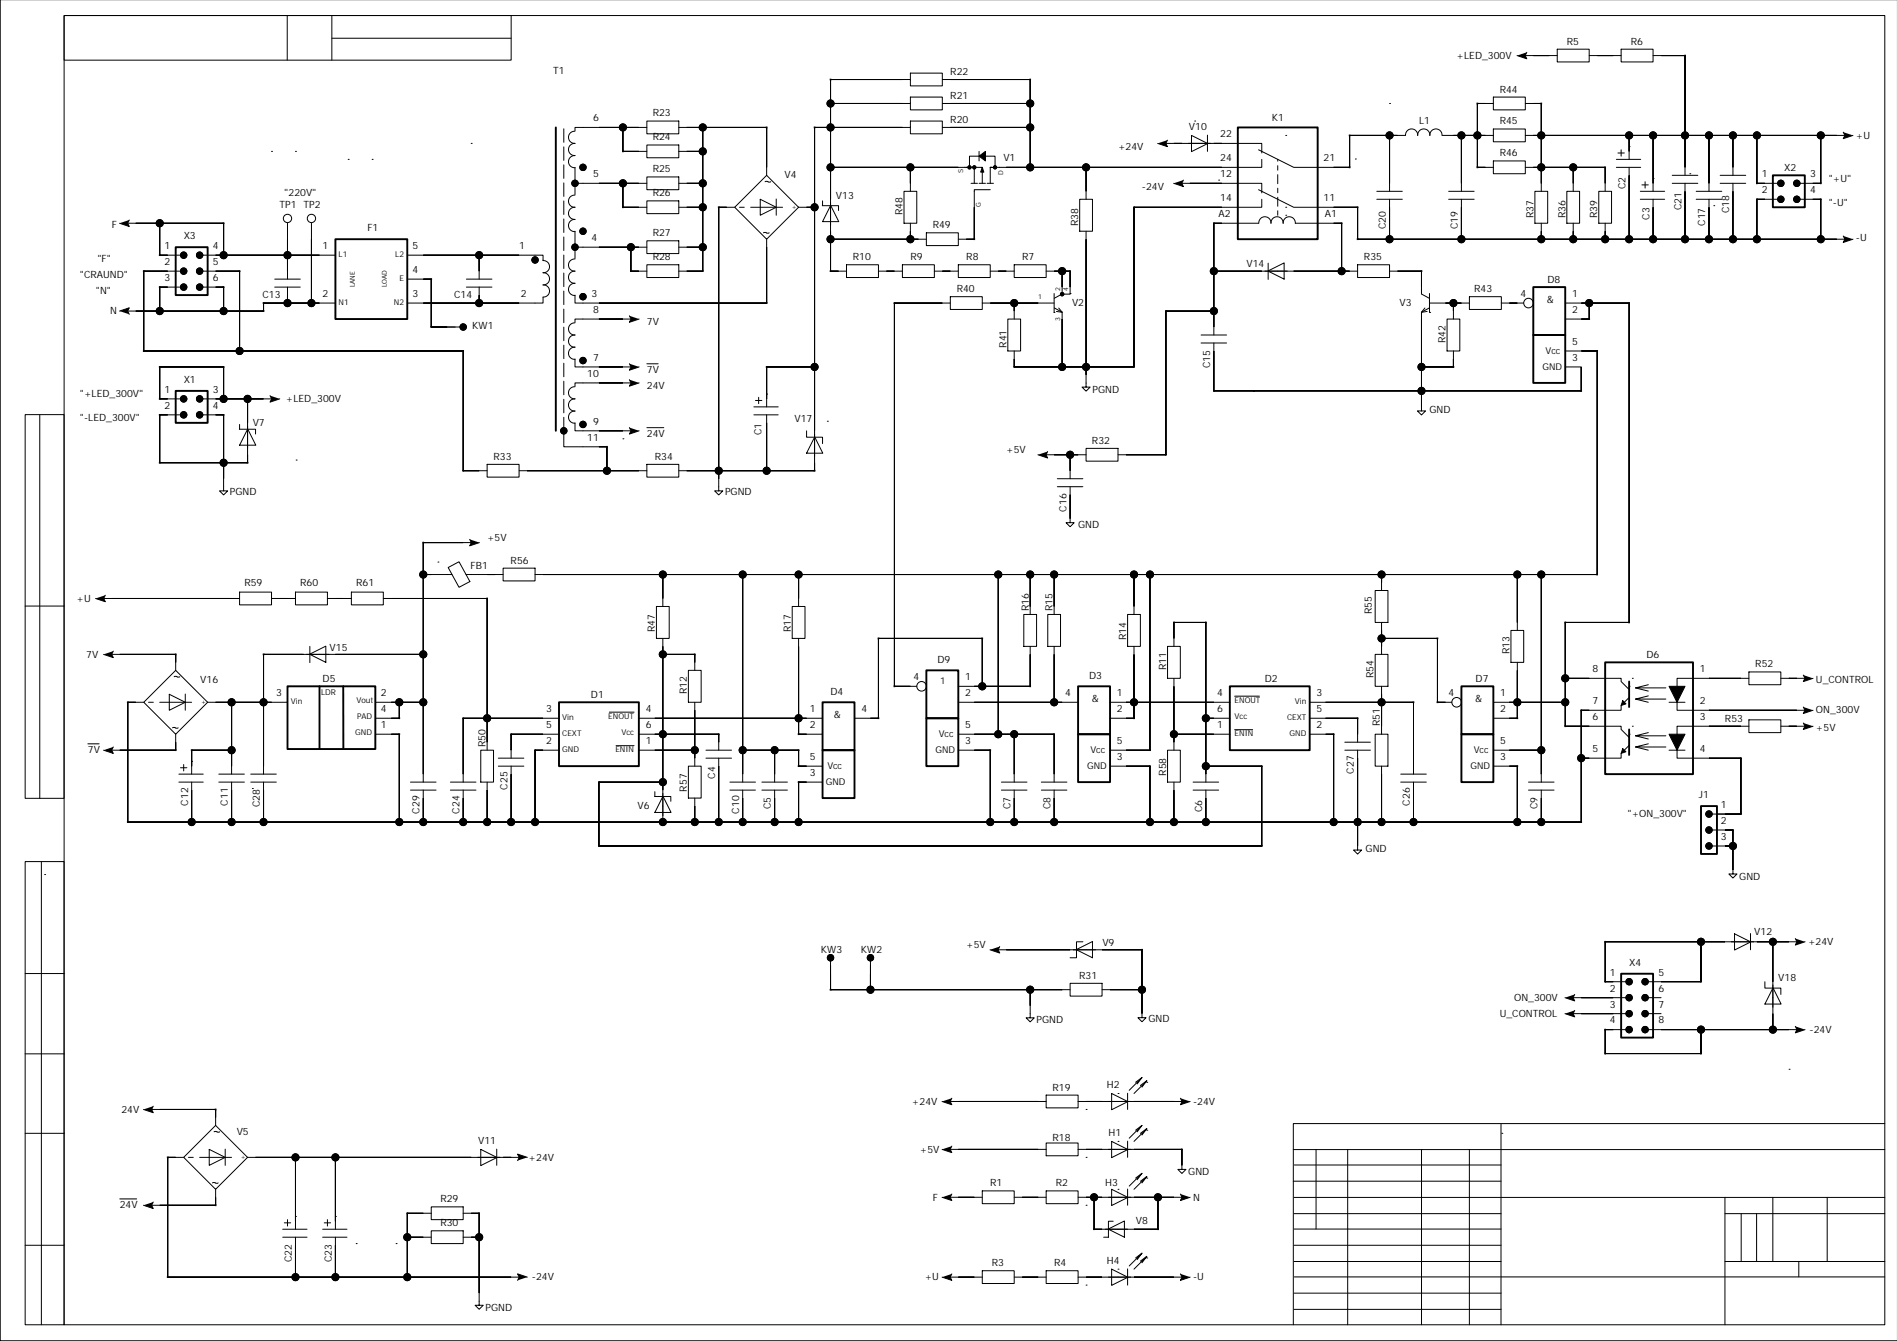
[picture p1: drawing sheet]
<svg xmlns="http://www.w3.org/2000/svg" width="594mm" height="420mm" viewBox="0 0 594 420" stroke-linecap="round" stroke-linejoin="round" font-family="sans-serif">
<defs><g id="words">
<g font-size="3.3">
<text x="484.2" y="94.8">&amp;</text>
<text x="341.7" y="219.8">&amp;</text>
<text x="461.7" y="219.8">&amp;</text>
<text x="260.9" y="224.8">&amp;</text>
</g>
<g font-size="3.1">
<text x="490.4" y="14">R5</text>
<text x="510.4" y="14">R6</text>
<text x="173.2" y="23.3">T1</text>
<text x="297.4" y="23.5">R22</text>
<text x="455.9" y="18.4">+LED_300V</text>
<text x="469.4" y="29">R44</text>
<text x="297.4" y="31">R21</text>
<text x="185.6" y="38">6</text>
<text x="204.3" y="36.5">R23</text>
<text x="297.4" y="38.5">R20</text>
<text x="372.1" y="40.8">V10</text>
<text x="398.1" y="38">K1</text>
<text x="444.2" y="38.8">L1</text>
<text x="469.4" y="39">R45</text>
<text x="204.3" y="44">R24</text>
<text x="349.9" y="46.9">+24V</text>
<text x="381.9" y="43">22</text>
<text x="580.9" y="43.4">+U</text>
<text x="204.3" y="54">R25</text>
<text x="314" y="50.2">V1</text>
<text x="381.9" y="50.5">24</text>
<text x="414.3" y="50.5">21</text>
<text x="469.4" y="49">R46</text>
<text x="558.4" y="53.5">X2</text>
<text x="185.6" y="55.5">5</text>
<text x="245.5" y="55.7">V4</text>
<text x="357.4" y="59.4">-24V</text>
<text x="381.9" y="55.5">12</text>
<text x="508.7" y="59.3" transform="rotate(-90 508.7 59.3)">C2</text>
<text x="551.4" y="55.5">1</text>
<text x="566.5" y="55.5">3</text>
<text x="572.4" y="56.9">&quot;+U&quot;</text>
<text x="87.5" y="65">TP1 TP2</text>
<text x="89" y="61.4">&quot;220V&quot;</text>
<text x="204.3" y="61.5">R26</text>
<text x="261.6" y="62.2">V13</text>
<text x="381.9" y="63">14</text>
<text x="414.3" y="63">11</text>
<text x="526.2" y="65.7" transform="rotate(-90 526.2 65.7)">C21</text>
<text x="551.4" y="60.5">2</text>
<text x="566.5" y="60.5">4</text>
<text x="572.4" y="64.4">&quot;-U&quot;</text>
<text x="35" y="71.4">F</text>
<text x="282.5" y="67.4" transform="rotate(-90 282.5 67.4)">R48</text>
<text x="291.9" y="71.5">R49</text>
<text x="337.5" y="70.9" transform="rotate(-90 337.5 70.9)">R38</text>
<text x="381.4" y="68">A2</text>
<text x="414.6" y="68">A1</text>
<text x="433.8" y="71.7" transform="rotate(-90 433.8 71.7)">C20</text>
<text x="456.3" y="71.7" transform="rotate(-90 456.3 71.7)">C19</text>
<text x="479.9" y="68.4" transform="rotate(-90 479.9 68.4)">R37</text>
<text x="489.9" y="68.4" transform="rotate(-90 489.9 68.4)">R36</text>
<text x="499.9" y="68.4" transform="rotate(-90 499.9 68.4)">R39</text>
<text x="516.2" y="68.8" transform="rotate(-90 516.2 68.8)">C3</text>
<text x="533.7" y="70.7" transform="rotate(-90 533.7 70.7)">C17</text>
<text x="541.2" y="66.7" transform="rotate(-90 541.2 66.7)">C18</text>
<text x="51.5" y="78">1</text>
<text x="57.5" y="75">X3</text>
<text x="66.7" y="78">4</text>
<text x="101" y="78">1</text>
<text x="115" y="72.5">F1</text>
<text x="129.1" y="78">5</text>
<text x="162.5" y="78">1</text>
<text x="185.1" y="75.5">4</text>
<text x="204.3" y="74">R27</text>
<text x="580.9" y="75.4">-U</text>
<text x="30.5" y="81.9">&quot;F&quot;</text>
<text x="51.5" y="83">2</text>
<text x="66.7" y="83">5</text>
<text x="204.3" y="81.5">R28</text>
<text x="266.9" y="81.5">R10</text>
<text x="284.9" y="81.5">R9</text>
<text x="302.4" y="81.5">R8</text>
<text x="319.9" y="81.5">R7</text>
<text x="390.1" y="83.7">V14</text>
<text x="426.9" y="81.5">R35</text>
<text x="25" y="86.9">&quot;CRAUND&quot;</text>
<text x="51.5" y="88">3</text>
<text x="66.7" y="88">6</text>
<text x="129.1" y="85.5">4</text>
<text x="484.3" y="88.5">D8</text>
<text x="30" y="91.9">&quot;N&quot;</text>
<text x="82.2" y="93.2">C13</text>
<text x="101" y="93">2</text>
<text x="129.1" y="93">3</text>
<text x="142.1" y="93.2">C14</text>
<text x="163" y="93">2</text>
<text x="185.1" y="93">3</text>
<text x="299.4" y="91.5">R40</text>
<text x="335.5" y="95.7">V2</text>
<text x="438" y="95.7">V3</text>
<text x="461.4" y="91.5">R43</text>
<text x="475.9" y="93">4</text>
<text x="492.1" y="93">1</text>
<text x="34.5" y="98.4">N</text>
<text x="185.6" y="98">8</text>
<text x="202.5" y="101.9">7V</text>
<text x="492.1" y="98">2</text>
<text x="147.8" y="103">KW1</text>
<text x="452.4" y="107.4" transform="rotate(-90 452.4 107.4)">R42</text>
<text x="492.1" y="108">5</text>
<text x="185.6" y="112.9">7</text>
<text x="315" y="108.9" transform="rotate(-90 315 108.9)">R41</text>
<text x="492.1" y="112.9">3</text>
<text x="57.5" y="119.9">X1</text>
<text x="183.8" y="117.9">10</text>
<text x="202.5" y="116.9">7V</text>
<text x="378.8" y="115.2" transform="rotate(-90 378.8 115.2)">C15</text>
<text x="25" y="124.4">&quot;+LED_300V&quot;</text>
<text x="51.5" y="122.9">1</text>
<text x="66.7" y="122.9">3</text>
<text x="89.5" y="125.9">+LED_300V</text>
<text x="202.5" y="121.9">24V</text>
<text x="341.9" y="122.9">PGND</text>
<text x="25" y="131.9">&quot;-LED_300V&quot;</text>
<text x="51.5" y="127.9">2</text>
<text x="66.7" y="127.9">4</text>
<text x="447.4" y="129.4">GND</text>
<text x="79.1" y="133.2">V7</text>
<text x="183.8" y="137.9">11</text>
<text x="185.6" y="132.9">9</text>
<text x="202.5" y="136.9">24V</text>
<text x="238.3" y="136.3" transform="rotate(-90 238.3 136.3)">C1</text>
<text x="248.6" y="132.2">V17</text>
<text x="154.5" y="143.9">R33</text>
<text x="205" y="143.9">R34</text>
<text x="314.9" y="141.9">+5V</text>
<text x="341.8" y="138.9">R32</text>
<text x="72" y="154.9">PGND</text>
<text x="226.9" y="154.9">PGND</text>
<text x="333.8" y="160.2" transform="rotate(-90 333.8 160.2)">C16</text>
<text x="337.4" y="165.4">GND</text>
<text x="152.5" y="169.4">+5V</text>
<text x="147.2" y="178.2">FB1</text>
<text x="159.8" y="176.4">R56</text>
<text x="76.5" y="183.4">R59</text>
<text x="94" y="183.4">R60</text>
<text x="111.5" y="183.4">R61</text>
<text x="24" y="188.4">+U</text>
<text x="322" y="191.4" transform="rotate(-90 322 191.4)">R16</text>
<text x="329.5" y="191.4" transform="rotate(-90 329.5 191.4)">R15</text>
<text x="205" y="197.9" transform="rotate(-90 205 197.9)">R47</text>
<text x="247.5" y="197.9" transform="rotate(-90 247.5 197.9)">R17</text>
<text x="429.4" y="192.4" transform="rotate(-90 429.4 192.4)">R55</text>
<text x="103.2" y="203.7">V15</text>
<text x="352.5" y="200.4" transform="rotate(-90 352.5 200.4)">R14</text>
<text x="27" y="205.9">7V</text>
<text x="293.4" y="207.4">D9</text>
<text x="365" y="209.9" transform="rotate(-90 365 209.9)">R11</text>
<text x="472.4" y="204.9" transform="rotate(-90 472.4 204.9)">R13</text>
<text x="515.3" y="205.9">D6</text>
<text x="549.4" y="208.9">R52</text>
<text x="62.7" y="213.7">V16</text>
<text x="101" y="213.4">D5</text>
<text x="285.9" y="212.9">4</text>
<text x="302.1" y="212.9">1</text>
<text x="340.9" y="212.4">D3</text>
<text x="395.9" y="213.4">D2</text>
<text x="429.9" y="212.4" transform="rotate(-90 429.9 212.4)">R54</text>
<text x="461.9" y="213.4">D7</text>
<text x="498.4" y="210.4">8</text>
<text x="532.1" y="210.4">1</text>
<text x="568.4" y="213.9">U_CONTROL</text>
<text x="86.5" y="217.9">3</text>
<text x="119.1" y="217.9">2</text>
<text x="185" y="218.4">D1</text>
<text x="215" y="217.4" transform="rotate(-90 215 217.4)">R12</text>
<text x="259.9" y="217.4">D4</text>
<text x="302.1" y="217.9">2</text>
<text x="333.4" y="217.9">4</text>
<text x="349.6" y="217.9">1</text>
<text x="380.9" y="217.9">4</text>
<text x="412.1" y="217.9">3</text>
<text x="453.4" y="217.9">4</text>
<text x="469.6" y="217.9">1</text>
<text x="498.4" y="220.4">7</text>
<text x="532.1" y="220.4">2</text>
<text x="119.1" y="222.9">4</text>
<text x="119.1" y="227.9">1</text>
<text x="171" y="222.9">3</text>
<text x="171" y="227.9">5</text>
<text x="202.1" y="227.9">6</text>
<text x="202.1" y="222.9">4</text>
<text x="253.4" y="222.9">1</text>
<text x="253.4" y="227.9">2</text>
<text x="269.6" y="222.9">4</text>
<text x="302.1" y="227.9">5</text>
<text x="349.6" y="222.9">2</text>
<text x="380.9" y="222.9">6</text>
<text x="380.9" y="227.9">1</text>
<text x="412.1" y="222.9">5</text>
<text x="412.1" y="227.9">2</text>
<text x="431.9" y="227.3" transform="rotate(-90 431.9 227.3)">R51</text>
<text x="469.6" y="222.9">2</text>
<text x="498.4" y="225.4">6</text>
<text x="532.1" y="225.4">3</text>
<text x="539.9" y="225.9">R53</text>
<text x="568.4" y="223.4">ON_300V</text>
<text x="152" y="233.8" transform="rotate(-90 152 233.8)">R50</text>
<text x="171" y="232.9">2</text>
<text x="202.1" y="232.9">1</text>
<text x="302.1" y="232.9">3</text>
<text x="349.6" y="232.9">5</text>
<text x="469.6" y="232.9">5</text>
<text x="568.4" y="228.9">+5V</text>
<text x="27.5" y="235.9">7V</text>
<text x="253.4" y="237.9">5</text>
<text x="349.6" y="237.9">3</text>
<text x="469.6" y="237.9">3</text>
<text x="498.4" y="235.4">5</text>
<text x="532.1" y="235.4">4</text>
<text x="223.8" y="243.8" transform="rotate(-90 223.8 243.8)">C4</text>
<text x="253.4" y="242.9">3</text>
<text x="365" y="242.8" transform="rotate(-90 365 242.8)">R58</text>
<text x="423.8" y="242.2" transform="rotate(-90 423.8 242.2)">C27</text>
<text x="158.8" y="247.2" transform="rotate(-90 158.8 247.2)">C25</text>
<text x="215" y="247.8" transform="rotate(-90 215 247.8)">R57</text>
<text x="531.7" y="249.9">J1</text>
<text x="58.8" y="252.2" transform="rotate(-90 58.8 252.2)">C12</text>
<text x="71.3" y="252.2" transform="rotate(-90 71.3 252.2)">C11</text>
<text x="81.3" y="252.7" transform="rotate(-90 81.3 252.7)">C28</text>
<text x="131.3" y="254.7" transform="rotate(-90 131.3 254.7)">C29</text>
<text x="143.8" y="254.7" transform="rotate(-90 143.8 254.7)">C24</text>
<text x="199.6" y="253.2">V6</text>
<text x="231.3" y="254.7" transform="rotate(-90 231.3 254.7)">C10</text>
<text x="241.3" y="253.3" transform="rotate(-90 241.3 253.3)">C5</text>
<text x="316.3" y="253.3" transform="rotate(-90 316.3 253.3)">C7</text>
<text x="328.8" y="253.3" transform="rotate(-90 328.8 253.3)">C8</text>
<text x="376.3" y="254.3" transform="rotate(-90 376.3 254.3)">C6</text>
<text x="441.3" y="252.2" transform="rotate(-90 441.3 252.2)">C26</text>
<text x="481.2" y="253.3" transform="rotate(-90 481.2 253.3)">C9</text>
<text x="509.4" y="255.9">&quot;+ON_300V&quot;</text>
<text x="538.6" y="257.9">2</text>
<text x="538.6" y="252.9">1</text>
<text x="538.6" y="262.9">3</text>
<text x="427.4" y="266.9">GND</text>
<text x="544.4" y="275.3">GND</text>
<text x="549.1" y="292.7">V12</text>
<text x="256.9" y="298.3">KW3</text>
<text x="269.4" y="298.3">KW2</text>
<text x="302.4" y="296.8">+5V</text>
<text x="345" y="296.2">V9</text>
<text x="565.9" y="295.8">+24V</text>
<text x="503.9" y="305.4">1</text>
<text x="509.9" y="302.4">X4</text>
<text x="519.1" y="305.4">5</text>
<text x="337.8" y="306.4">R31</text>
<text x="503.9" y="310.4">2</text>
<text x="519.1" y="310.4">6</text>
<text x="556.6" y="307.2">V18</text>
<text x="473.9" y="313.3">ON_300V</text>
<text x="503.9" y="315.4">3</text>
<text x="519.1" y="315.4">7</text>
<text x="324.4" y="320.3">PGND</text>
<text x="359.4" y="319.8">GND</text>
<text x="469.4" y="318.3">U_CONTROL</text>
<text x="503.9" y="320.4">4</text>
<text x="519.1" y="320.4">8</text>
<text x="566.4" y="323.3">-24V</text>
<text x="329.4" y="341.4">R19</text>
<text x="346.4" y="340.7">H2</text>
<text x="285.4" y="345.8">+24V</text>
<text x="373.4" y="345.8">-24V</text>
<text x="38" y="348.3">24V</text>
<text x="74.1" y="355.2">V5</text>
<text x="149.7" y="358.2">V11</text>
<text x="329.4" y="357.3">R18</text>
<text x="346.9" y="355.7">H1</text>
<text x="165.5" y="363.3">+24V</text>
<text x="287.9" y="360.8">+5V</text>
<text x="309.9" y="371.4">R1</text>
<text x="330.4" y="371.4">R2</text>
<text x="345.9" y="371.2">H3</text>
<text x="371.9" y="367.8">GND</text>
<text x="137.8" y="376.4">R29</text>
<text x="291.9" y="375.8">F</text>
<text x="373.4" y="375.8">N</text>
<text x="37.5" y="378.3">24V</text>
<text x="137.8" y="383.9">R30</text>
<text x="355.5" y="383.2">V8</text>
<text x="91.3" y="395.1" transform="rotate(-90 91.3 395.1)">C22</text>
<text x="103.8" y="395.1" transform="rotate(-90 103.8 395.1)">C23</text>
<text x="346.4" y="395.7">H4</text>
<text x="166.5" y="400.8">-24V</text>
<text x="289.4" y="400.8">+U</text>
<text x="310.4" y="396.4">R3</text>
<text x="329.9" y="396.4">R4</text>
<text x="373.4" y="400.8">-U</text>
<text x="152" y="410.3">PGND</text>
</g>
<g font-size="2.9">
<text x="483.8" y="110.7">Vcc</text>
<text x="482.7" y="115.7">GND</text>
<text x="294.2" y="214.2">1</text>
<text x="293.8" y="230.6">Vcc</text>
<text x="292.8" y="235.6">GND</text>
<text x="341.3" y="235.6">Vcc</text>
<text x="461.3" y="235.6">Vcc</text>
<text x="258.4" y="245.6">GND</text>
<text x="258.9" y="240.6">Vcc</text>
<text x="340.3" y="240.6">GND</text>
<text x="460.2" y="240.6">GND</text>
</g>
<g font-size="2.5">
<text x="106" y="80.6">L1</text>
<text x="123.7" y="80.6">L2</text>
<text x="125" y="88.1">E</text>
<text x="106" y="95.6">N1</text>
<text x="123.3" y="95.6">N2</text>
<text x="91" y="220.5">Vin</text>
<text x="100.5" y="217.5">LDR</text>
<text x="111.6" y="220">Vout</text>
<text x="386.4" y="220">ENOUT</text>
<text x="405.2" y="220.5">Vin</text>
<text x="111.7" y="225">PAD</text>
<text x="176" y="225.5">Vin</text>
<text x="190.4" y="225">ENOUT</text>
<text x="386.4" y="225">Vcc</text>
<text x="402.8" y="225.5">CEXT</text>
<text x="111.2" y="230">GND</text>
<text x="176" y="230.5">CEXT</text>
<text x="194.5" y="230">Vcc</text>
<text x="386.4" y="230.5">ENIN</text>
<text x="403.6" y="230.5">GND</text>
<text x="176" y="235.5">GND</text>
<text x="192.6" y="235.5">ENIN</text>
</g>
<g font-size="2.1">
<text x="301.5" y="54.2" transform="rotate(-90 301.5 54.2)">S</text>
<text x="314" y="54.9" transform="rotate(-90 314 54.9)">D</text>
<text x="247.9" y="65.5">+</text>
<text x="307" y="64.9" transform="rotate(-90 307 64.9)">G</text>
<text x="111" y="89.9" transform="rotate(-90 111 89.9)">LANE</text>
<text x="121" y="89.9" transform="rotate(-90 121 89.9)">LOAD</text>
<text x="324.9" y="93.6">1</text>
<text x="331.8" y="91.1" transform="rotate(-90 331.8 91.1)">2</text>
<text x="334.3" y="91.1" transform="rotate(-90 334.3 91.1)">4</text>
<text x="331.8" y="100.4" transform="rotate(-90 331.8 100.4)">3</text>
<text x="62.9" y="220.4">+</text>
<text x="75.4" y="362.9">+</text>
</g>
</g></defs>
<g fill="none" stroke="#000" stroke-width=".31">
<path d="M0 -.1v419.9h593.8M20.1 4.9h569.8v409.8h-569.8zM20.1 4.9h139.9v13.9h-139.9zM89.9 4.9v13.9M103.9 4.9v13.9M103.9 12h56.1M477.4 17.4h10M479.9 17.4h.1M487.4 15.4h10v4h-10zM497.4 17.4h10M507.4 15.4h10v4h-10zM517.4 17.4h10v37.5"/>
<path d="M195 39.9v7.5h7.5M202.5 37.9h10v4h-10zM202.5 39.9h-22.5v1M212.5 39.9h27.4v15M219.9 39.9v45h-7.4M259.9 32.4h25M284.9 37.9h10v4h-10zM284.9 30.4h10v4h-10zM284.9 22.9h10v4h-10zM284.9 24.9h-25v60h5M284.9 39.9h-30v107.5h-42.4M294.9 39.9h27.5"/>
<path d="M294.9 32.4h27.5M294.9 24.9h27.5v27.5M373.9 37.9h.1M434.9 32.4h.1M467.4 30.4h10v4h-10zM467.4 32.4h-5v20h5M477.4 32.4h5v27.5M85 47.4h.1M92.5 47.4h.1M109 49.9h.1M116.5 49.9h.1M147.5 44.9h.1"/>
<path d="M180 57.4h22.5M180 52.4v8.5M180 41.1a1.91 1.91 0 0 0-2.1 1.9 1.91 1.91 0 0 0 2.1 1.9 1.91 1.91 0 0 0-2.1 1.9 1.91 1.91 0 0 0 2.1 1.9 1.91 1.91 0 0 0-2.1 1.9 1.91 1.91 0 0 0 2.1 1.9M195 57.4v7.5h7.5M202.5 45.4h10v4h-10zM202.5 55.4h10v4h-10zM212.5 47.4h7.4M212.5 57.4h7.4M239.5 56.9h1.7M239.9 54.9l10 10-10 10-10-10zM259.9 52.4h42.2M282.9 59.9h4v10h-4z"/>
<path d="M284.9 52.4v7.5M301.9 52.4h3v5M302.4 52.4h.1M303.4 52.4v-3.5h8v3.5M303.9 57.4h2M304.9 52.4h2.5v5M306.4 57.4h2M306.4 47.4v3M308.9 57.4h2M309.9 59.4h-5v15.5h-5M309.9 52.4v5M310.4 52.4h-.5h3"/>
<path d="M339.9 52.4v10M367.4 44.9h.1M369.9 57.4h25v2.5l10 5h20v10h152.5M372.4 57.4h.1M372.9 42.4l5.1 2.5-5.1 2.6zM377.9 42.3v5.1M381.4 56.4h.1M393.9 46.9l1 .5v.5M393.9 59.4l1 .5v.5M394.9 49.9v2.5h-82.1M402.4 42.4h.1M424.2 49.8h.1"/>
<path d="M430.9 59.9h8M434.9 42.4v17.5M451.3 42.4a1.91 1.91 0 0 0-1.9-2 1.91 1.91 0 0 0-1.9 2 1.91 1.91 0 0 0-1.9-2 1.91 1.91 0 0 0-1.9 2 1.91 1.91 0 0 0-1.9-2 1.91 1.91 0 0 0-1.9 2h-17.5v10h-17.5l-10-5v-2.5h-30M451.4 42.4h16M453.4 59.9h8M457.4 42.4v17.5M467.4 40.4h10v4h-10zM467.4 50.4h10v4h-10zM477.4 52.4h25v7.5M477.4 42.4h100M480.4 59.9h4v10h-4zM490.4 59.9h4v10h-4z"/>
<path d="M492.4 52.4v7.5M500.4 59.9h4v10h-4zM505.9 52.4h7.6M505.9 49.9h7.6M506.4 47.9h2M507.4 46.9v2M509.9 45.9h.1M509.9 42.4v7.5M509.9 52.4v22.5M513.4 59.9h7.6M513.9 57.9h2M514.9 56.9v2"/>
<path d="M517.4 55.9h.1M517.4 42.4v17.5M523.4 57.4h8M523.4 54.9h8M527.4 57.4v17.5M528.9 54.4h.1M530.9 59.9h8M534.9 42.4v17.5M538.4 57.4h8M538.4 54.9h8M542.4 42.4v12.5M542.4 57.4v17.5"/>
<path d="M549.9 42.4v15h7.5M569.9 42.4v15h-7.5M574.9 42.4h.1M40 69.9h30v10M42.5 69.9h.1M50 69.9v10h7.5M62.5 79.9h42.5M90 69.9v17.5M97.5 69.9v25M127.5 79.9h42.5v1.5M150 79.9v7.5M180 77.4h22.5"/>
<path d="M180 72.4v8.5M180 61.1a1.91 1.91 0 0 0-2.1 1.9 1.91 1.91 0 0 0 2.1 1.9 1.91 1.91 0 0 0-2.1 1.9 1.91 1.91 0 0 0 2.1 1.9 1.91 1.91 0 0 0-2.1 1.9 1.91 1.91 0 0 0 2.1 1.9M197.5 77.4v7.5h5M202.5 62.9h10v4h-10zM202.5 75.4h10v4h-10zM212.5 64.9h7.4M212.5 77.4h7.4M229.9 64.9h-5v88.8h-1.2l1.2 1.2 1.3-1.2h-1.3M231.4 64.9h1.5M234.9 64.9h10M237.9 62.4l5 2.5-5 2.5zM239 72.9h.8"/>
<path d="M239.9 72.9h.8M239.9 74.9v20h-59.9v-2.5M242.9 62.3v5.1M249.9 64.9h5M257.4 64.4h5v1.5M257.4 62.9v1.5M259.9 74.9h30M260 64.3l2.5 5.1h-5.1zM284.9 69.9v5M289.9 72.9h10v4h-10zM337.9 62.4h4v10h-4zM339.9 72.4v48.8h-1.2l1.2 1.3 1.3-1.3h-1.3"/>
<path d="M393.9 69.9h-14v35M394 69.9a1.91 1.91 0 0 1 1.9-2 1.91 1.91 0 0 1 1.9 2 1.91 1.91 0 0 1 1.9-2 1.91 1.91 0 0 1 1.9 2 1.91 1.91 0 0 1 1.9-2 1.91 1.91 0 0 1 1.9 2h14.5v15M394.9 62.4v2.5h-40v50h-37.5v-5M402.4 64.9h.1M402.4 67.4h.1M430.9 62.4h8M434.9 62.4v12.5M453.4 62.4h8M457.4 62.4v12.5M482.4 69.9v5M492.4 69.9v5M502.4 69.9v5"/>
<path d="M513.4 62.4h7.6M517.4 62.4v12.5M530.9 62.4h8M534.9 62.4v12.5M536.4 64.4h.1M557.4 62.4h-7.5v12.5M562.4 62.4h7.5v12.5M574.9 74.9h.1M42.5 97.4h.1M57.5 84.9h-12.5v25h100v37.5h7.5M57.5 89.9h-7.5v7.5M62.5 84.9h12.5v25"/>
<path d="M62.5 89.9h7.5v7.5M86 87.4h8M86 89.9h8M90 89.9v5M105 94.9h-22.5v2.5h-42.5M127.5 87.4h7.5v15h10M146 87.4h8M146 89.9h8M150 89.9v5M170 81.4a2.18 2.18 0 0 1 2 2.3l-.5 1.1-.7 .5-.8 .1a1.91 1.91 0 0 1 2 1.9 1.91 1.91 0 0 1-2 1.9 1.92 1.92 0 0 1 2 1.9 1.92 1.92 0 0 1-2 1.9v1.9h-42.5M180 88.7a1.91 1.91 0 0 0-2.1 1.9 1.91 1.91 0 0 0 2.1 1.9M180 81.1a1.91 1.91 0 0 0-2.1 1.9 1.91 1.91 0 0 0 2.1 1.9 1.91 1.91 0 0 0-2.1 1.9 1.91 1.91 0 0 0 2.1 1.9"/>
<path d="M195 99.9h.1M197.5 99.9h-17.5v1M202.5 82.9h10v4h-10zM264.9 82.9h10v4h-10zM274.9 84.9h7.5M282.4 82.9h10v4h-10zM292.4 84.9h7.5M297.4 92.9h10v4h-10zM297.4 94.9h-17.5v120h7M299.9 82.9h10v4h-10zM307.4 94.9h22.5M309.9 84.9h7.5"/>
<path d="M315.4 99.9h4v10h-4zM317.4 82.9h10v4h-10zM317.4 94.9v5M327.4 84.9h7.5v7.1M329.9 97.8h.1M329.9 91.9v5.9M330 96.4l2.4 1.4M330.6 97.5l1.9 .3M331.4 96.4l1 1.3M332.4 84.9v7.1l-2.4 1.4M332.4 97.7v17.2M332.4 92.1h2.5"/>
<path d="M334.9 91.9h.1M379.9 84.9h45M379.9 97.4h-15v45h-15M396.8 84.8l5.1-2.5v5.1zM396.9 82.4v5.1M424.9 82.9h10v4h-10zM434.9 84.9h10v7.1l2.5 1.4M446 96.4l-1 1.3M446.7 97.5l-1.8 .3M447.4 96.4l-2.5 1.3v30.9h1.3l-1.3 1.3-1.3-1.3h1.3M447.4 94.9h12.5M447.4 91.9v5.9"/>
<path d="M447.5 97.8h.1M452.9 99.9h4v10h-4zM454.9 94.9v5M459.9 92.9h10v4h-10zM469.9 94.9h7M489.9 94.9h20v100h-20v32.4h17.5v1l2.5 2.5M497.4 94.9v5h-7.5M180 112.4v2.5h17.5M180 101.1a1.91 1.91 0 0 0-2.1 1.9 1.91 1.91 0 0 0 2.1 1.9 1.91 1.91 0 0 0-2.1 1.9 1.91 1.91 0 0 0 2.1 1.9 1.91 1.91 0 0 0-2.1 1.9 1.91 1.91 0 0 0 2.1 1.9M195 114.9h.1M195 119.9h.1M197.5 119.9h-17.5v1"/>
<path d="M202.5 113.9h3.5M254.9 114.9h-15v12.5M339.9 117.4h.1M375.9 107.4h8M375.9 104.9h8M379.9 107.4v15h115v-7.5h-5M454.9 109.9v5h-10M489.9 109.9h10v70h-332.4M7.9 129.8h12.2v120.1h-12.2zM12.4 129.8v120.1M57.5 124.9h-7.5v-10h20v10M62.5 129.9h7.5v23.8h-1.3l1.3 1.2 1.3-1.2h-1.3"/>
<path d="M62.5 124.9h22.5M74.9 134.4h5.1v1.5M75 132.9v1.5M77.5 124.9v20h-27.5v-15h7.5M77.5 134.3l2.6 5.1h-5.1zM82.5 124.9h.1M176.5 135.4v4.5h13.5v7.5M180 132.4v2.5h17.5M180 121.1a1.91 1.91 0 0 0-2.1 1.9 1.91 1.91 0 0 0 2.1 1.9 1.91 1.91 0 0 0-2.1 1.9 1.91 1.91 0 0 0 2.1 1.9 1.91 1.91 0 0 0-2.1 1.9 1.91 1.91 0 0 0 2.1 1.9M195 134.9h.1M195 137.4h.1M202.5 133.9h5.2"/>
<path d="M235.9 129.9h7.7M235.9 127.4h7.7M236.4 125.4h2M237.4 124.4v2M239.9 123.4h.1M239.9 129.9v17.5M252.4 134.9v2h5v2M255 136.8l2.5 5.1h-5.1zM258.9 131.9h.1M444.9 127.4h.1M70 149.9h.1M92.7 144h.1"/>
<path d="M152.5 145.4h10v4h-10zM162.5 147.4h40M202.5 145.4h10v4h-10zM224.9 149.9h.1M327.4 142.4h12.5M329.9 142.4h.1M330.9 152.4h8M330.9 149.9h8M334.9 152.4v11.2h1.3l-1.3 1.3-1.2-1.3h1.2M334.9 142.4v7.5M339.9 140.4h10v4h-10zM132.5 179.9h9"/>
<path d="M137.1 176h.1M140.3 177.7l3.4-1.8 3.4 6.2-3.4 1.8zM145 169.9h.1M145.9 179.9h11.6M147.5 169.9h-15v74.9M157.5 177.9h10v4h-10zM207.5 179.9v10M232.4 179.9v64.9M249.9 179.9v10M312.4 179.9v49.9M322.4 179.9v12.5M329.9 179.9v12.5"/>
<path d="M334.9 162.4h.1M354.9 179.9v12.5M359.9 179.9v54.9h-12.5M432.4 179.9v5M474.9 179.9v17.5M482.4 179.9v64.9M7.9 189.7h12.2M32.5 187.4h42.5M35 187.4h.1M75 185.4h10v4h-10zM85 187.4h7.5M92.5 185.4h10v4h-10z"/>
<path d="M102.5 187.4h7.5M110 185.4h10v4h-10zM120 187.4h32.5v47.4M205.5 189.9h4v10h-4zM207.5 199.9v57.4M247.9 189.9h4v10h-4zM249.9 199.9v29.9h7.5M320.4 192.4h4v10h-4zM327.9 192.4h4v10h-4zM352.9 192.4h4v10h-4zM430.4 184.9h4v10h-4zM432.4 199.9h17.5v20h4.5"/>
<path d="M432.4 194.9v10M472.9 197.4h4v10h-4zM35 204.9h20v5M37.5 204.9h.1M46.5 219.9h1.5M50 219.9h10M53 217.4l5 2.5-5 2.5zM54.5 211.8l1.8 .1M55 209.9l10 10-10 9.9-10-9.9zM58 217.3v5.1M65 219.9h25M72.5 219.9v22.4"/>
<path d="M96.9 204.8l5.1-2.5v5.1zM97 202.4v5M117.5 219.9h15M125 219.9v4.9h-7.5M132.5 204.9h-50v37.4M207.5 204.9h10v5M215.5 209.9h3.9v10h-3.9zM217.5 219.9v19.9M299.9 219.9h37.5M307.4 214.9v-15h-32.5v24.9h-7.5M322.4 202.4v12.5h-22.5M329.9 202.4v17.5"/>
<path d="M347.4 219.9h37.5M354.9 202.4v22.4h-7.5M365.4 202.4h4v10h-4zM367.4 202.4v-7.5h10v49.9M367.4 212.4v22.4M386.4 217.9h7.8M409.9 219.9h32.5v22.4M430.4 204.9h4v10h-4zM432.4 214.9v14.9M467.4 219.9h22.5M474.9 207.4v17.4h-7.5M489.9 212.4h17.5v1l2.5 2.5"/>
<path d="M509.9 218.4l-2.5 2.5v1.5h-12.5v34.9h-454.9v-37.4h5M509.9 214.9h.1M510.9 212.4h.1M511.9 215.4l4 1M511.9 218.9l4 1M515.9 214.4l-4 1h9.5M515.9 217.9l-4 1h9.5M522.4 219.9h5M547.4 212.4h-22.5v10h40M547.4 210.4h10v4h-10zM557.4 212.4h7.5M562.4 212.4h.1"/>
<path d="M27.5 232.9h3.5M37.5 234.8h.1M54 227.8h.9M54.9 227.9h.9M55 229.8v5h-20M57.5 239.3v2M60 238.3h.1M72.5 234.8h-12.5v7.5M117.5 229.8h7.5v27.5M150.5 234.8h4v10h-4zM156 237.3h8M156 239.8h8"/>
<path d="M160 239.8v17.5M175 224.8h-30v20M175 234.8h-7.5v22.5M175 229.8h-15v7.5M190.7 222.9h7.8M192.8 233.4h5.7M200 229.8h24.9v5M200 224.8h57.4M200 234.8h17.5M215.5 239.8h3.9v10h-3.9zM220.9 234.8h8M220.9 237.3h8"/>
<path d="M224.9 237.3v20M232.4 234.8h17.5v5h7.5M242.4 234.8v10M299.9 234.8h10v22.5M299.9 229.8h30v15M317.4 229.8v15M347.4 239.8h12.5v17.5M365.4 234.8h4v10h-4zM367.4 229.8h17.5M377.4 224.8h7.5M377.4 239.8h17.5v25h-207.4v-20h20M386.4 228.4h5.7"/>
<path d="M409.9 224.8h15v7.5M409.9 229.8h7.5v27.5M420.9 234.8h8M420.9 232.3h8M424.9 234.8v31.3h1.3l-1.3 1.3-1.3-1.3h1.3M430.4 229.8h4v10h-4zM432.4 239.8v17.5M467.4 234.8h15M467.4 239.8h7.5v17.5M509.9 233.3l-2.5 2.5v1.5h-12.5M509.9 229.8h.1M510.9 227.3h.1"/>
<path d="M511.9 230.3l4 1M511.9 233.8l4 1M515.9 229.3l-4 1h9.5M515.9 232.8l-4 1h9.5M522.4 234.8h5M547.4 227.3h-22.5v10h20v17.5h-10M547.4 225.3h10v4h-10zM557.4 227.3h7.5M562.4 222.4h.1M562.4 227.3h.1M56 244.8h7.6M56 242.3h7.6"/>
<path d="M56.5 240.3h2M60 244.8v12.5M68.5 244.8h8M68.5 242.3h8M72.5 244.8v12.5M78.5 244.8h8M78.5 242.3h8M79 246.8h.1M82.5 244.8v12.5M128.5 244.8h8M128.5 247.3h8M132.5 247.3v10"/>
<path d="M141 244.8h8M141 247.3h8M145 247.3v10M152.5 244.8v12.5M204.9 249.3h5.1v1.5M205 247.8v1.5M207.5 257.3h.1M207.5 249.3l2.5 5h-5zM217.5 249.8v7.5M228.4 244.8h8M228.4 247.3h8M232.4 247.3v10"/>
<path d="M238.4 244.8h8M238.4 247.3h8M242.4 247.3v10M257.4 244.8h-7.5v12.5M313.4 244.8h8M313.4 247.3h8M317.4 247.3v10M325.9 244.8h8M325.9 247.3h8M329.9 247.3v10M367.4 244.8v12.5M373.4 244.8h8"/>
<path d="M373.4 247.3h8M377.4 247.3v10M438.4 244.8h8M438.4 242.3h8M442.4 244.8v12.5M478.4 244.8h8M478.4 247.3h8M482.4 247.3v10M534.9 259.8h7.5v13.8h1.2l-1.2 1.3-1.3-1.3h1.3M542.4 254.8h.1M7.9 269.7h12.2v145h-12.2zM13 269.7v145"/>
<path d="M14 273.8h.1M424.9 264.8h.1M534.9 264.8h7.5M542.4 272.3h.1M259.9 299.8v10h75M272.4 299.8v10M312.4 297.3h45v21.3h1.3l-1.3 1.3-1.3-1.3h1.3M314.9 297.3h.1M336.8 297.3l5.1-2.5v5zM338.9 294.8h-2v5h-2M532.4 294.8v12.5h-17.5M542.9 292.3l5.1 2.6-5.1 2.5z"/>
<path d="M547.9 292.3v5M554.9 294.8v27.5M559.9 294.8h.1M562.4 294.8h-60v12.5h7.5M7.9 304.8h12.2M322.4 314.8h.1M322.4 309.8v8.8h-1.2l1.2 1.3 1.3-1.3h-1.3M334.9 307.8h10v4h-10zM344.9 309.8h12.5M357.4 317.3h.1M492.3 312.3h17.6M492.3 317.3h17.6"/>
<path d="M494.9 312.3h.1M494.9 317.3h.1M514.9 312.3h5M514.9 317.3h5M552.4 307.3v2h5v2M554.9 309.3l2.6 5h-5.1zM7.9 329.9h12.2M355.9 339.3l1.5-2-4 4M357.4 337.3l-2 1.5M358.9 338.8h.1M358.9 338.3l-2 1.5M509.9 322.3h-7.5v7.5h30v-7.5"/>
<path d="M514.9 322.3h47.5M559.9 322.3h.1M559.9 334.7h.1M7.9 354.8h12.2M47.4 347.3h20.1v5M50 347.3h.1M65.5 359.8l5 2.5-5 2.5zM67 354.3h1.8M70.5 359.7v5.1M150.5 359.8l5 2.6-5 2.5zM155.5 359.7v5.1M297.4 359.8h30"/>
<path d="M297.4 344.8h30M299.9 359.8h.1M299.9 344.8h.1M327.4 357.8h10v4h-10zM327.4 342.8h10v4h-10zM337.4 359.8h32.5v6.3h1.3l-1.3 1.3-1.3-1.3h1.3M337.4 344.8h32.6M339.9 347.3h.1M347.9 357.3l5.1 2.6-5.1 2.5zM347.9 342.3l5.1 2.6-5.1 2.5zM349.9 357.3h.1M349.9 342.3h.1"/>
<path d="M352.9 342.2v5.1M352.9 357.2v5.1M355.9 354.3l1.5-2-4 4M357.4 355.3l1.5-2-4 4M357.4 340.3l1.5-2-4 4M357.4 352.3l-2 1.5M358.9 353.8h.1M358.9 353.3l-2 1.5M367.4 344.8h.1M404.8 359.9h185.1M411.9 359.9v24.9M421.8 359.9v54.8"/>
<path d="M444.9 359.9v54.8M459.9 359.9v54.8M469.8 351.7v63M470 354.8h.1M589.9 351.7h-185.1v63M37.5 375.3h5.3M50 377.3h.1M57.5 362.3l10-10 10 10-10 10zM57.5 362.3h-5v37.5h110M59 362.3h1.5M62.5 362.3h10M66.5 370.3h1.8"/>
<path d="M67.5 372.3v5h-20.1M77.5 362.3h85M92.5 362.3v22.5M105 362.3v22.5M135 377.8h10v4h-10zM135 379.8h-7.5v20M145 379.8h5v28.8h-1.3l1.3 1.3 1.2-1.3h-1.2M160 362.3h.1M297.4 374.8h10M299.9 374.8h.1M307.4 372.8h10v4h-10zM317.4 374.8h10"/>
<path d="M327.4 372.8h10v4h-10zM337.4 374.8h32.6M339.9 377.3h.1M339.9 362.3h.1M342.4 374.8v10h20v-10M347.9 372.3l5.1 2.6-5.1 2.5zM349.9 372.3h.1M352.9 372.2v5.1M355.9 369.3l1.5-2-4 4M357.4 370.3l1.5-2-4 4M357.4 367.3l-2 1.5M358.9 368.8h.1"/>
<path d="M358.9 368.3l-2 1.5M367.4 374.8h.1M369.9 364.8h.1M404.8 369.8h65M405 374.9h184.9M405 379.9h64.8M405 364.7h64.8M539.9 379.9h50M539.9 374.9v39.8M545 379.9v15M549.8 379.9v15M554.9 374.9v20"/>
<path d="M571.9 374.9v20M7.9 389.8h12.2M88.5 384.8h7.6M88.5 387.3h7.6M89 382.8h2M90 381.8v2M92.5 380.8h.1M92.5 387.3v12.5M101 384.8h7.6M101 387.3h7.6M101.5 382.8h2M102.5 381.8v2"/>
<path d="M105 380.8h.1M105 387.3v12.5M111.5 389.3h.1M124 389.3h.1M127.5 387.3h7.5M135 385.3h10v4h-10zM145 387.3h5M160 399.8h.1M297.4 399.8h10M299.9 399.8h.1M307.4 397.8h10v4h-10zM317.4 399.8h10"/>
<path d="M327.4 397.8h10v4h-10zM337.4 399.8h32.6M345.4 387.3h1.5M346.8 384.8l5.1-2.6v5.1zM347.9 397.3l5.1 2.5-5.1 2.6zM348.4 382.3h-1.5v5.1M349.9 397.3h.1M352.9 397.2v5.1M355.9 394.3l1.5-2-4 4M357.4 395.3l1.5-2-4 4M357.4 392.3l-2 1.5M358.9 393.8h.1"/>
<path d="M358.9 393.3l-2 1.5M367.4 399.8h.1M405 389.8h64.8M405 399.7h184.9M405 394.9h64.8M405 384.8h64.8M539.9 394.9h50M563 394.9v4.8M150 404.8h.1M339.9 402.3h.1M405 409.9h64.8M405 404.8h64.8"/>
<circle cx="195" cy="39.9" r="1.11"/>
<circle cx="219.9" cy="39.9" r="1.11"/>
<circle cx="259.9" cy="39.9" r="1.11"/>
<circle cx="259.9" cy="32.4" r="1.11"/>
<circle cx="322.4" cy="32.4" r="1.11"/>
<circle cx="322.4" cy="39.9" r="1.11"/>
<circle cx="180" cy="57.4" r="1"/>
<circle cx="182.5" cy="52.4" r="1"/>
<circle cx="195" cy="57.4" r="1.11"/>
<circle cx="219.9" cy="47.4" r="1.11"/>
<circle cx="219.9" cy="57.4" r="1.11"/>
<circle cx="259.9" cy="52.4" r="1.11"/>
<circle cx="284.9" cy="52.4" r="1.11"/>
<circle cx="303.4" cy="52.4" r=".5"/>
<circle cx="304.9" cy="52.4" r=".5"/>
<circle cx="311.4" cy="52.4" r=".5"/>
<circle cx="322.4" cy="52.4" r="1.11"/>
<circle cx="339.9" cy="52.4" r="1.11"/>
<circle cx="434.9" cy="42.4" r="1.11"/>
<circle cx="457.4" cy="42.4" r="1.11"/>
<circle cx="462.4" cy="42.4" r="1.11"/>
<circle cx="482.4" cy="52.4" r="1.11"/>
<circle cx="482.4" cy="42.4" r="1.11"/>
<circle cx="492.4" cy="52.4" r="1.11"/>
<circle cx="509.9" cy="42.4" r="1.11"/>
<circle cx="517.4" cy="42.4" r="1.11"/>
<circle cx="527.4" cy="42.4" r="1.11"/>
<circle cx="534.9" cy="42.4" r="1.11"/>
<circle cx="542.4" cy="42.4" r="1.11"/>
<circle cx="549.9" cy="42.4" r="1.11"/>
<circle cx="557.4" cy="57.4" r="1"/>
<circle cx="562.4" cy="57.4" r="1"/>
<circle cx="569.9" cy="42.4" r="1.11"/>
<circle cx="50" cy="69.9" r="1.11"/>
<circle cx="57.5" cy="79.9" r="1"/>
<circle cx="62.5" cy="79.9" r="1"/>
<circle cx="70" cy="79.9" r="1.11"/>
<circle cx="90" cy="68.4" r="1.3"/>
<circle cx="90" cy="79.9" r="1.11"/>
<circle cx="97.5" cy="68.4" r="1.3"/>
<circle cx="150" cy="79.9" r="1.11"/>
<circle cx="180" cy="77.4" r="1"/>
<circle cx="182.5" cy="72.4" r="1"/>
<circle cx="197.5" cy="77.4" r="1.11"/>
<circle cx="219.9" cy="77.4" r="1.11"/>
<circle cx="219.9" cy="64.9" r="1.11"/>
<circle cx="254.9" cy="64.9" r="1.11"/>
<circle cx="259.9" cy="74.9" r="1.11"/>
<circle cx="284.9" cy="74.9" r="1.11"/>
<circle cx="434.9" cy="74.9" r="1.11"/>
<circle cx="457.4" cy="74.9" r="1.11"/>
<circle cx="482.4" cy="74.9" r="1.11"/>
<circle cx="492.4" cy="74.9" r="1.11"/>
<circle cx="502.4" cy="74.9" r="1.11"/>
<circle cx="509.9" cy="74.9" r="1.11"/>
<circle cx="517.4" cy="74.9" r="1.11"/>
<circle cx="527.4" cy="74.9" r="1.11"/>
<circle cx="534.9" cy="74.9" r="1.11"/>
<circle cx="542.4" cy="74.9" r="1.11"/>
<circle cx="549.9" cy="74.9" r="1.11"/>
<circle cx="557.4" cy="62.4" r="1"/>
<circle cx="562.4" cy="62.4" r="1"/>
<circle cx="569.9" cy="74.9" r="1.11"/>
<circle cx="50" cy="97.4" r="1.11"/>
<circle cx="57.5" cy="89.9" r="1"/>
<circle cx="57.5" cy="84.9" r="1"/>
<circle cx="62.5" cy="89.9" r="1"/>
<circle cx="62.5" cy="84.9" r="1"/>
<circle cx="70" cy="97.4" r="1.11"/>
<circle cx="90" cy="94.9" r="1.11"/>
<circle cx="97.5" cy="94.9" r="1.11"/>
<circle cx="150" cy="94.9" r="1.11"/>
<circle cx="167.5" cy="81.4" r="1"/>
<circle cx="182.5" cy="92.9" r="1"/>
<circle cx="317.4" cy="94.9" r="1.11"/>
<circle cx="332.4" cy="92.1" r=".54"/>
<circle cx="332.4" cy="84.9" r="1.11"/>
<circle cx="379.9" cy="97.4" r="1.11"/>
<circle cx="379.9" cy="84.9" r="1.11"/>
<circle cx="419.9" cy="84.9" r="1.11"/>
<circle cx="454.9" cy="94.9" r="1.11"/>
<circle cx="478.4" cy="94.9" r="1.5"/>
<circle cx="497.4" cy="94.9" r="1.11"/>
<circle cx="75" cy="109.9" r="1.11"/>
<circle cx="145" cy="102.4" r="1"/>
<circle cx="182.5" cy="112.9" r="1"/>
<circle cx="254.9" cy="114.9" r="1.11"/>
<circle cx="332.4" cy="114.9" r="1.11"/>
<circle cx="339.9" cy="114.9" r="1.11"/>
<circle cx="444.9" cy="114.9" r="1.11"/>
<circle cx="57.5" cy="124.9" r="1"/>
<circle cx="57.5" cy="129.9" r="1"/>
<circle cx="62.5" cy="124.9" r="1"/>
<circle cx="62.5" cy="129.9" r="1"/>
<circle cx="70" cy="124.9" r="1.11"/>
<circle cx="77.5" cy="124.9" r="1.11"/>
<circle cx="176.5" cy="134.9" r="1"/>
<circle cx="182.5" cy="132.9" r="1"/>
<circle cx="444.9" cy="122.4" r="1.11"/>
<circle cx="70" cy="144.9" r="1.11"/>
<circle cx="190" cy="147.4" r="1.11"/>
<circle cx="224.9" cy="147.4" r="1.11"/>
<circle cx="239.9" cy="147.4" r="1.11"/>
<circle cx="334.9" cy="142.4" r="1.11"/>
<circle cx="132.5" cy="179.9" r="1.11"/>
<circle cx="207.5" cy="179.9" r="1.11"/>
<circle cx="232.4" cy="179.9" r="1.11"/>
<circle cx="249.9" cy="179.9" r="1.11"/>
<circle cx="312.4" cy="179.9" r="1.11"/>
<circle cx="322.4" cy="179.9" r="1.11"/>
<circle cx="329.9" cy="179.9" r="1.11"/>
<circle cx="354.9" cy="179.9" r="1.11"/>
<circle cx="359.9" cy="179.9" r="1.11"/>
<circle cx="432.4" cy="179.9" r="1.11"/>
<circle cx="474.9" cy="179.9" r="1.11"/>
<circle cx="482.4" cy="179.9" r="1.11"/>
<circle cx="432.4" cy="199.9" r="1.11"/>
<circle cx="72.5" cy="219.9" r="1.11"/>
<circle cx="82.5" cy="219.9" r="1.11"/>
<circle cx="125" cy="219.9" r="1.11"/>
<circle cx="132.5" cy="219.9" r="1.11"/>
<circle cx="132.5" cy="204.9" r="1.11"/>
<circle cx="207.5" cy="204.9" r="1.11"/>
<circle cx="288.4" cy="214.9" r="1.5"/>
<circle cx="307.4" cy="214.9" r="1.11"/>
<circle cx="329.9" cy="219.9" r="1.11"/>
<circle cx="354.9" cy="219.9" r="1.11"/>
<circle cx="432.4" cy="219.9" r="1.11"/>
<circle cx="455.9" cy="219.9" r="1.5"/>
<circle cx="474.9" cy="219.9" r="1.11"/>
<circle cx="489.9" cy="219.9" r="1.11"/>
<circle cx="489.9" cy="212.4" r="1.11"/>
<circle cx="72.5" cy="234.8" r="1.11"/>
<circle cx="152.5" cy="224.8" r="1.11"/>
<circle cx="207.5" cy="229.8" r="1.11"/>
<circle cx="217.5" cy="234.8" r="1.11"/>
<circle cx="232.4" cy="234.8" r="1.11"/>
<circle cx="242.4" cy="234.8" r="1.11"/>
<circle cx="249.9" cy="224.8" r="1.11"/>
<circle cx="312.4" cy="229.8" r="1.11"/>
<circle cx="317.4" cy="229.8" r="1.11"/>
<circle cx="367.4" cy="229.8" r="1.11"/>
<circle cx="377.4" cy="239.8" r="1.11"/>
<circle cx="377.4" cy="224.8" r="1.11"/>
<circle cx="482.4" cy="234.8" r="1.11"/>
<circle cx="494.9" cy="237.3" r="1.11"/>
<circle cx="60" cy="257.3" r="1.11"/>
<circle cx="72.5" cy="257.3" r="1.11"/>
<circle cx="82.5" cy="257.3" r="1.11"/>
<circle cx="125" cy="257.3" r="1.11"/>
<circle cx="132.5" cy="257.3" r="1.11"/>
<circle cx="145" cy="257.3" r="1.11"/>
<circle cx="152.5" cy="257.3" r="1.11"/>
<circle cx="160" cy="257.3" r="1.11"/>
<circle cx="167.5" cy="257.3" r="1.11"/>
<circle cx="207.5" cy="257.3" r="1.11"/>
<circle cx="207.5" cy="244.8" r="1.11"/>
<circle cx="217.5" cy="257.3" r="1.11"/>
<circle cx="224.9" cy="257.3" r="1.11"/>
<circle cx="232.4" cy="257.3" r="1.11"/>
<circle cx="242.4" cy="257.3" r="1.11"/>
<circle cx="249.9" cy="257.3" r="1.11"/>
<circle cx="309.9" cy="257.3" r="1.11"/>
<circle cx="317.4" cy="257.3" r="1.11"/>
<circle cx="329.9" cy="257.3" r="1.11"/>
<circle cx="359.9" cy="257.3" r="1.11"/>
<circle cx="367.4" cy="257.3" r="1.11"/>
<circle cx="377.4" cy="257.3" r="1.11"/>
<circle cx="417.4" cy="257.3" r="1.11"/>
<circle cx="424.9" cy="257.3" r="1.11"/>
<circle cx="432.4" cy="257.3" r="1.11"/>
<circle cx="442.4" cy="257.3" r="1.11"/>
<circle cx="474.9" cy="257.3" r="1.11"/>
<circle cx="482.4" cy="257.3" r="1.11"/>
<circle cx="534.9" cy="254.8" r="1"/>
<circle cx="534.9" cy="259.8" r="1"/>
<circle cx="534.9" cy="264.8" r="1"/>
<circle cx="542.4" cy="264.8" r="1.11"/>
<circle cx="259.9" cy="299.8" r="1"/>
<circle cx="272.4" cy="299.8" r="1"/>
<circle cx="532.4" cy="294.8" r="1.11"/>
<circle cx="554.9" cy="294.8" r="1.11"/>
<circle cx="272.4" cy="309.8" r="1.11"/>
<circle cx="322.4" cy="309.8" r="1.11"/>
<circle cx="357.4" cy="309.8" r="1.11"/>
<circle cx="509.9" cy="317.3" r="1"/>
<circle cx="509.9" cy="307.3" r="1"/>
<circle cx="509.9" cy="312.3" r="1"/>
<circle cx="514.9" cy="307.3" r="1"/>
<circle cx="514.9" cy="317.3" r="1"/>
<circle cx="514.9" cy="312.3" r="1"/>
<circle cx="509.9" cy="322.3" r="1"/>
<circle cx="514.9" cy="322.3" r="1"/>
<circle cx="532.4" cy="322.3" r="1.11"/>
<circle cx="554.9" cy="322.3" r="1.11"/>
<circle cx="92.5" cy="362.3" r="1.11"/>
<circle cx="105" cy="362.3" r="1.11"/>
<circle cx="342.4" cy="374.8" r="1.11"/>
<circle cx="362.4" cy="374.8" r="1.11"/>
<circle cx="92.5" cy="399.8" r="1.11"/>
<circle cx="105" cy="399.8" r="1.11"/>
<circle cx="127.5" cy="399.8" r="1.11"/>
<circle cx="127.5" cy="387.3" r="1.11"/>
<circle cx="150" cy="387.3" r="1.11"/>
</g>
<g fill="none" stroke="#000" stroke-width=".6">
<path d="M174 39.9v95M387.4 39.9h25v35h-25zM554.9 54.9h10v10h-10zM55 77.4h10v15h-10zM105 74.9h22.5v25h-22.5zM479.9 89.9h10v15h-10zM479.9 104.9h10v15h-10zM55 122.4h10v10h-10zM90 214.9h27.5v19.6h-27.5zM100 214.8v19.7M107.4 214.8l.1 19.7M175 219.9h25v19.9h-25z"/>
<path d="M257.4 219.9h10v14.9h-10zM289.9 209.9h10v14.9h-10zM337.4 214.9h10v14.9h-10zM384.9 214.9h25v19.9h-25zM457.4 214.9h10v14.9h-10zM502.4 207.4h27.5v34.9h-27.5zM509.9 213.4v8M257.4 234.8h10v15h-10zM289.9 224.8h10v15h-10zM337.4 229.8h10v15h-10zM457.4 229.8h10v15h-10zM509.9 228.3v8"/>
<path d="M532.4 252.3h5v15h-5zM507.4 304.8h10v20h-10z"/>
</g>
<g fill="#000" stroke="#000" stroke-width=".31">
<path d="M474.8 17.4l3.1-1-.5 1 .5 1z" fill-rule="evenodd"/>
<path d="M479.9 17.4h5z" fill-rule="evenodd"/>
<path d="M499.9 17.4h5z" fill-rule="evenodd"/>
<path d="M527.3 17.3h.2v.2h-.2z" fill-rule="evenodd"/>
<path d="M519.9 17.4h7.5z" fill-rule="evenodd"/>
<path d="M527.4 17.4v25z" fill-rule="evenodd"/>
<path d="M195 39.9v7.5z" fill-rule="evenodd"/>
<path d="M187.5 39.9h7.5z" fill-rule="evenodd"/>
<path d="M195 39.9h5z" fill-rule="evenodd"/>
<path d="M215 39.9h4.9z" fill-rule="evenodd"/>
<path d="M219.9 39.9v7.5z" fill-rule="evenodd"/>
<path d="M239.9 39.9v12.5z" fill-rule="evenodd"/>
<path d="M219.9 39.9h20z" fill-rule="evenodd"/>
<path d="M254.9 39.9v25z" fill-rule="evenodd"/>
<path d="M259.8 24.8h.3v.2h-.3z" fill-rule="evenodd"/>
<path d="M259.9 32.4v7.5z" fill-rule="evenodd"/>
<path d="M259.9 24.9v7.5z" fill-rule="evenodd"/>
<path d="M254.9 39.9h5z" fill-rule="evenodd"/>
<path d="M259.9 39.9v12.5z" fill-rule="evenodd"/>
<path d="M259.9 32.4h22.5z" fill-rule="evenodd"/>
<path d="M259.9 24.9h22.5z" fill-rule="evenodd"/>
<path d="M259.9 39.9h22.5z" fill-rule="evenodd"/>
<path d="M322.3 24.8h.2v.2h-.2z" fill-rule="evenodd"/>
<path d="M297.4 32.4h25z" fill-rule="evenodd"/>
<path d="M322.4 32.4v7.5z" fill-rule="evenodd"/>
<path d="M297.4 24.9h25z" fill-rule="evenodd"/>
<path d="M322.4 24.9v7.5z" fill-rule="evenodd"/>
<path d="M297.4 39.9h25z" fill-rule="evenodd"/>
<path d="M322.4 39.9v12.5z" fill-rule="evenodd"/>
<path d="M462.3 32.3h.2v.2h-.2z" fill-rule="evenodd"/>
<path d="M462.4 32.4v10z" fill-rule="evenodd"/>
<path d="M462.4 32.4h2.5z" fill-rule="evenodd"/>
<path d="M482.3 32.3h.2v.2h-.2z" fill-rule="evenodd"/>
<path d="M479.9 32.4h2.5z" fill-rule="evenodd"/>
<path d="M482.4 32.4v10z" fill-rule="evenodd"/>
<path d="M194.8 47.3h.3v.2h-.3z" fill-rule="evenodd"/>
<path d="M195 57.4v7.5z" fill-rule="evenodd"/>
<path d="M187.5 57.4h7.5z" fill-rule="evenodd"/>
<path d="M195 47.4h5z" fill-rule="evenodd"/>
<path d="M195 57.4h5z" fill-rule="evenodd"/>
<path d="M215 57.4h4.9z" fill-rule="evenodd"/>
<path d="M219.9 57.4v7.5z" fill-rule="evenodd"/>
<path d="M215 47.4h4.9z" fill-rule="evenodd"/>
<path d="M219.9 47.4v10z" fill-rule="evenodd"/>
<path d="M239.8 39.8h.3v.2h-.3z" fill-rule="evenodd"/>
<path d="M254.8 39.8h.3v.2h-.3z" fill-rule="evenodd"/>
<path d="M259.9 52.4v10z" fill-rule="evenodd"/>
<path d="M259.9 52.4h25z" fill-rule="evenodd"/>
<path d="M284.9 52.4v5z" fill-rule="evenodd"/>
<path d="M284.9 52.4h15z" fill-rule="evenodd"/>
<path d="M306.4 48.9l2-1.5v3z" fill-rule="evenodd"/>
<path d="M307.4 52.4l.5 1.5h-1z" fill-rule="evenodd"/>
<path d="M314.9 52.4h7.5z" fill-rule="evenodd"/>
<path d="M339.9 52.4v7.5z" fill-rule="evenodd"/>
<path d="M322.4 52.4h17.5z" fill-rule="evenodd"/>
<path d="M362.3 44.9l3.1-1-.5 1 .5 1z" fill-rule="evenodd"/>
<path d="M367.3 57.4l3.1-1-.5 1 .5 1z" fill-rule="evenodd"/>
<path d="M367.4 44.9h2.5z" fill-rule="evenodd"/>
<path d="M372.4 57.4h10z" fill-rule="evenodd"/>
<path d="M379.9 44.9h2.5z" fill-rule="evenodd"/>
<path d="M339.9 52.4h42.5z" fill-rule="evenodd"/>
<path d="M422.3 52.3h.2v.2h-.2z" fill-rule="evenodd"/>
<path d="M422.3 42.3h.2v.2h-.2z" fill-rule="evenodd"/>
<path d="M417.4 52.4h5z" fill-rule="evenodd"/>
<path d="M422.4 42.4v10z" fill-rule="evenodd"/>
<path d="M422.4 42.4h12.5z" fill-rule="evenodd"/>
<path d="M434.9 42.4v15z" fill-rule="evenodd"/>
<path d="M434.9 42.4h2.5z" fill-rule="evenodd"/>
<path d="M454.9 42.4h2.5z" fill-rule="evenodd"/>
<path d="M457.4 42.4v15z" fill-rule="evenodd"/>
<path d="M462.3 52.3h.2v.2h-.2z" fill-rule="evenodd"/>
<path d="M462.4 42.4v10z" fill-rule="evenodd"/>
<path d="M457.4 42.4h5z" fill-rule="evenodd"/>
<path d="M462.4 52.4h2.5z" fill-rule="evenodd"/>
<path d="M462.4 42.4h2.5z" fill-rule="evenodd"/>
<path d="M482.4 52.4v5z" fill-rule="evenodd"/>
<path d="M479.9 52.4h2.5z" fill-rule="evenodd"/>
<path d="M482.4 42.4v10z" fill-rule="evenodd"/>
<path d="M479.9 42.4h2.5z" fill-rule="evenodd"/>
<path d="M492.4 52.4v5z" fill-rule="evenodd"/>
<path d="M482.4 52.4h10z" fill-rule="evenodd"/>
<path d="M502.3 52.3h.2v.2h-.2z" fill-rule="evenodd"/>
<path d="M502.4 52.4v5z" fill-rule="evenodd"/>
<path d="M492.4 52.4h10z" fill-rule="evenodd"/>
<path d="M482.4 42.4h27.5z" fill-rule="evenodd"/>
<path d="M509.9 42.4v5z" fill-rule="evenodd"/>
<path d="M509.9 54.9v20z" fill-rule="evenodd"/>
<path d="M517.4 42.4v15z" fill-rule="evenodd"/>
<path d="M509.9 42.4h7.5z" fill-rule="evenodd"/>
<path d="M527.4 42.4v10z" fill-rule="evenodd"/>
<path d="M517.4 42.4h10z" fill-rule="evenodd"/>
<path d="M527.4 59.9v15z" fill-rule="evenodd"/>
<path d="M534.9 42.4v15z" fill-rule="evenodd"/>
<path d="M527.4 42.4h7.5z" fill-rule="evenodd"/>
<path d="M542.4 42.4v10z" fill-rule="evenodd"/>
<path d="M534.9 42.4h7.5z" fill-rule="evenodd"/>
<path d="M542.4 59.9v15z" fill-rule="evenodd"/>
<path d="M549.8 57.3h.2v.2h-.2z" fill-rule="evenodd"/>
<path d="M549.9 42.4v15z" fill-rule="evenodd"/>
<path d="M542.4 42.4h7.5z" fill-rule="evenodd"/>
<path d="M549.9 57.4h2.5z" fill-rule="evenodd"/>
<path d="M569.8 57.3h.2v.2h-.2z" fill-rule="evenodd"/>
<path d="M567.4 57.4h2.5z" fill-rule="evenodd"/>
<path d="M569.9 42.4v15z" fill-rule="evenodd"/>
<path d="M549.9 42.4h20z" fill-rule="evenodd"/>
<path d="M569.9 42.4h5z" fill-rule="evenodd"/>
<path d="M576.9 41.4l3 1-3 1 .5-1z" fill-rule="evenodd"/>
<path d="M37.4 69.9l3.1-1-.5 1 .5 1z" fill-rule="evenodd"/>
<path d="M49.9 79.8h.2v.2h-.2z" fill-rule="evenodd"/>
<path d="M50 69.9v10z" fill-rule="evenodd"/>
<path d="M42.5 69.9h7.5z" fill-rule="evenodd"/>
<path d="M50 79.9h2.5z" fill-rule="evenodd"/>
<path d="M69.9 69.8h.2v.2h-.2z" fill-rule="evenodd"/>
<path d="M67.5 79.9h2.5z" fill-rule="evenodd"/>
<path d="M70 69.9v10z" fill-rule="evenodd"/>
<path d="M50 69.9h20z" fill-rule="evenodd"/>
<path d="M90 74.9v5z" fill-rule="evenodd"/>
<path d="M90 79.9v5z" fill-rule="evenodd"/>
<path d="M70 79.9h20z" fill-rule="evenodd"/>
<path d="M97.5 74.9v20z" fill-rule="evenodd"/>
<path d="M90 79.9h10z" fill-rule="evenodd"/>
<path d="M150 79.9v5z" fill-rule="evenodd"/>
<path d="M132.5 79.9h17.5z" fill-rule="evenodd"/>
<path d="M150 79.9h12.5z" fill-rule="evenodd"/>
<path d="M194.8 64.8h.3v.2h-.3z" fill-rule="evenodd"/>
<path d="M197.5 77.4v7.5z" fill-rule="evenodd"/>
<path d="M187.5 77.4h10z" fill-rule="evenodd"/>
<path d="M197.5 77.4h2.5z" fill-rule="evenodd"/>
<path d="M195 64.9h5z" fill-rule="evenodd"/>
<path d="M215 77.4h4.9z" fill-rule="evenodd"/>
<path d="M219.9 77.4v7.5z" fill-rule="evenodd"/>
<path d="M215 64.9h4.9z" fill-rule="evenodd"/>
<path d="M219.9 64.9v12.5z" fill-rule="evenodd"/>
<path d="M224.8 64.8h.3v.2h-.3z" fill-rule="evenodd"/>
<path d="M224.9 64.9v82.5z" fill-rule="evenodd"/>
<path d="M224.9 64.9h2.5z" fill-rule="evenodd"/>
<path d="M239.9 77.4v17.5z" fill-rule="evenodd"/>
<path d="M254.9 64.9v50z" fill-rule="evenodd"/>
<path d="M252.4 64.9h2.5z" fill-rule="evenodd"/>
<path d="M259.9 74.9v10z" fill-rule="evenodd"/>
<path d="M259.9 72.4v2.5z" fill-rule="evenodd"/>
<path d="M259.9 74.9h25z" fill-rule="evenodd"/>
<path d="M284.9 72.4v2.5z" fill-rule="evenodd"/>
<path d="M284.9 74.9h2.5z" fill-rule="evenodd"/>
<path d="M304.8 74.8h.2v.2h-.2z" fill-rule="evenodd"/>
<path d="M304.9 64.9v10z" fill-rule="evenodd"/>
<path d="M302.4 74.9h2.5z" fill-rule="evenodd"/>
<path d="M339.9 74.9v40z" fill-rule="evenodd"/>
<path d="M354.8 64.8h.2v.2h-.2z" fill-rule="evenodd"/>
<path d="M354.9 64.9v50z" fill-rule="evenodd"/>
<path d="M379.8 69.8h.2v.2h-.2z" fill-rule="evenodd"/>
<path d="M379.9 69.9v15z" fill-rule="evenodd"/>
<path d="M354.9 64.9h27.5z" fill-rule="evenodd"/>
<path d="M379.9 69.9h2.5z" fill-rule="evenodd"/>
<path d="M419.8 69.8h.2v.2h-.2z" fill-rule="evenodd"/>
<path d="M417.4 69.9h2.5z" fill-rule="evenodd"/>
<path d="M419.9 69.9v15z" fill-rule="evenodd"/>
<path d="M424.8 64.8h.2v.2h-.2z" fill-rule="evenodd"/>
<path d="M424.8 74.8h.2v.2h-.2z" fill-rule="evenodd"/>
<path d="M417.4 64.9h7.5z" fill-rule="evenodd"/>
<path d="M424.9 64.9v10z" fill-rule="evenodd"/>
<path d="M434.9 64.9v10z" fill-rule="evenodd"/>
<path d="M424.9 74.9h10z" fill-rule="evenodd"/>
<path d="M434.9 74.9h22.5z" fill-rule="evenodd"/>
<path d="M457.4 64.9v10z" fill-rule="evenodd"/>
<path d="M482.4 72.4v2.5z" fill-rule="evenodd"/>
<path d="M457.4 74.9h25z" fill-rule="evenodd"/>
<path d="M492.4 72.4v2.5z" fill-rule="evenodd"/>
<path d="M482.4 74.9h10z" fill-rule="evenodd"/>
<path d="M492.4 74.9h10z" fill-rule="evenodd"/>
<path d="M502.4 72.4v2.5z" fill-rule="evenodd"/>
<path d="M502.4 74.9h7.5z" fill-rule="evenodd"/>
<path d="M517.4 64.9v10z" fill-rule="evenodd"/>
<path d="M509.9 74.9h7.5z" fill-rule="evenodd"/>
<path d="M517.4 74.9h10z" fill-rule="evenodd"/>
<path d="M534.9 64.9v10z" fill-rule="evenodd"/>
<path d="M527.4 74.9h7.5z" fill-rule="evenodd"/>
<path d="M534.9 74.9h7.5z" fill-rule="evenodd"/>
<path d="M549.8 62.3h.2v.2h-.2z" fill-rule="evenodd"/>
<path d="M549.9 62.4v12.5z" fill-rule="evenodd"/>
<path d="M542.4 74.9h7.5z" fill-rule="evenodd"/>
<path d="M549.9 62.4h2.5z" fill-rule="evenodd"/>
<path d="M569.8 62.3h.2v.2h-.2z" fill-rule="evenodd"/>
<path d="M567.4 62.4h2.5z" fill-rule="evenodd"/>
<path d="M569.9 62.4v12.5z" fill-rule="evenodd"/>
<path d="M549.9 74.9h20z" fill-rule="evenodd"/>
<path d="M569.9 74.9h5z" fill-rule="evenodd"/>
<path d="M576.9 73.9l3 1-3 1 .5-1z" fill-rule="evenodd"/>
<path d="M37.4 97.4l3.1-1-.5 1 .5 1z" fill-rule="evenodd"/>
<path d="M44.9 84.8h.2v.2h-.2z" fill-rule="evenodd"/>
<path d="M45 84.9v25z" fill-rule="evenodd"/>
<path d="M49.9 89.8h.2v.2h-.2z" fill-rule="evenodd"/>
<path d="M50 89.9v7.5z" fill-rule="evenodd"/>
<path d="M42.5 97.4h7.5z" fill-rule="evenodd"/>
<path d="M45 84.9h7.5z" fill-rule="evenodd"/>
<path d="M50 89.9h2.5z" fill-rule="evenodd"/>
<path d="M69.9 89.8h.2v.2h-.2z" fill-rule="evenodd"/>
<path d="M70 89.9v7.5z" fill-rule="evenodd"/>
<path d="M67.5 89.9h2.5z" fill-rule="evenodd"/>
<path d="M50 97.4h20z" fill-rule="evenodd"/>
<path d="M74.9 84.8h.2v.2h-.2z" fill-rule="evenodd"/>
<path d="M75 84.9v25z" fill-rule="evenodd"/>
<path d="M67.5 84.9h7.5z" fill-rule="evenodd"/>
<path d="M82.4 94.8h.2v.2h-.2z" fill-rule="evenodd"/>
<path d="M82.4 97.3h.2v.2h-.2z" fill-rule="evenodd"/>
<path d="M82.5 94.9v2.5z" fill-rule="evenodd"/>
<path d="M70 97.4h12.5z" fill-rule="evenodd"/>
<path d="M90 92.4v2.5z" fill-rule="evenodd"/>
<path d="M82.5 94.9h7.5z" fill-rule="evenodd"/>
<path d="M90 94.9h7.5z" fill-rule="evenodd"/>
<path d="M97.5 94.9h2.5z" fill-rule="evenodd"/>
<path d="M134.9 87.3h.2v.2h-.2z" fill-rule="evenodd"/>
<path d="M135 87.4v15z" fill-rule="evenodd"/>
<path d="M132.5 87.4h2.5z" fill-rule="evenodd"/>
<path d="M150 92.4v2.5z" fill-rule="evenodd"/>
<path d="M132.5 94.9h17.5z" fill-rule="evenodd"/>
<path d="M150 94.9h12.5z" fill-rule="evenodd"/>
<path d="M187.5 99.9h7.5z" fill-rule="evenodd"/>
<path d="M197.3 84.8h.3v.2h-.3z" fill-rule="evenodd"/>
<path d="M197.5 84.9h2.5z" fill-rule="evenodd"/>
<path d="M197 98.9l3 1-3 1 .5-1z" fill-rule="evenodd"/>
<path d="M219.8 84.8h.3v.2h-.3z" fill-rule="evenodd"/>
<path d="M215 84.9h4.9z" fill-rule="evenodd"/>
<path d="M239.8 94.8h.3v.2h-.3z" fill-rule="evenodd"/>
<path d="M187.5 94.9h52.4z" fill-rule="evenodd"/>
<path d="M259.8 84.8h.3v.2h-.3z" fill-rule="evenodd"/>
<path d="M259.9 84.9h2.5z" fill-rule="evenodd"/>
<path d="M279.8 94.8h.2v.2h-.2z" fill-rule="evenodd"/>
<path d="M277.4 84.9h2.5z" fill-rule="evenodd"/>
<path d="M279.9 94.9v120z" fill-rule="evenodd"/>
<path d="M279.9 94.9h15z" fill-rule="evenodd"/>
<path d="M294.9 84.9h2.5z" fill-rule="evenodd"/>
<path d="M312.4 84.9h2.5z" fill-rule="evenodd"/>
<path d="M309.9 94.9h7.5z" fill-rule="evenodd"/>
<path d="M317.4 94.9v2.5z" fill-rule="evenodd"/>
<path d="M317.4 94.9h7.5z" fill-rule="evenodd"/>
<path d="M329.9 84.9h2.5z" fill-rule="evenodd"/>
<path d="M332.4 84.9v5z" fill-rule="evenodd"/>
<path d="M332.4 99.9v15z" fill-rule="evenodd"/>
<path d="M334.8 84.8h.2v.2h-.2z" fill-rule="evenodd"/>
<path d="M334.9 84.9v5z" fill-rule="evenodd"/>
<path d="M332.4 84.9h2.5z" fill-rule="evenodd"/>
<path d="M364.8 97.3h.2v.2h-.2z" fill-rule="evenodd"/>
<path d="M364.9 97.4v45z" fill-rule="evenodd"/>
<path d="M379.9 84.9v12.5z" fill-rule="evenodd"/>
<path d="M379.9 97.4v5z" fill-rule="evenodd"/>
<path d="M364.9 97.4h15z" fill-rule="evenodd"/>
<path d="M379.9 84.9h15z" fill-rule="evenodd"/>
<path d="M404.9 84.9h15z" fill-rule="evenodd"/>
<path d="M419.9 84.9h2.5z" fill-rule="evenodd"/>
<path d="M444.8 84.8h.2v.2h-.2z" fill-rule="evenodd"/>
<path d="M437.4 84.9h7.5z" fill-rule="evenodd"/>
<path d="M444.9 84.9v5z" fill-rule="evenodd"/>
<path d="M444.9 99.9v15z" fill-rule="evenodd"/>
<path d="M454.9 94.9v2.5z" fill-rule="evenodd"/>
<path d="M452.4 94.9h2.5z" fill-rule="evenodd"/>
<path d="M454.9 94.9h2.5z" fill-rule="evenodd"/>
<path d="M472.4 94.9h2.5z" fill-rule="evenodd"/>
<path d="M497.3 99.8h.2v.2h-.2z" fill-rule="evenodd"/>
<path d="M494.9 99.9h2.5z" fill-rule="evenodd"/>
<path d="M497.4 94.9v5z" fill-rule="evenodd"/>
<path d="M494.9 94.9h2.5z" fill-rule="evenodd"/>
<path d="M509.8 94.8h.2v.2h-.2z" fill-rule="evenodd"/>
<path d="M509.9 94.9v100z" fill-rule="evenodd"/>
<path d="M497.4 94.9h12.5z" fill-rule="evenodd"/>
<path d="M44.9 109.8h.2v.2h-.2z" fill-rule="evenodd"/>
<path d="M49.9 114.8h.2v.2h-.2z" fill-rule="evenodd"/>
<path d="M50 114.9v10z" fill-rule="evenodd"/>
<path d="M69.9 114.8h.2v.2h-.2z" fill-rule="evenodd"/>
<path d="M70 114.9v10z" fill-rule="evenodd"/>
<path d="M50 114.9h20z" fill-rule="evenodd"/>
<path d="M45 109.9h30z" fill-rule="evenodd"/>
<path d="M134.9 102.3h.2v.2h-.2z" fill-rule="evenodd"/>
<path d="M135 102.4h5z" fill-rule="evenodd"/>
<path d="M144.9 109.8h.2v.2h-.2z" fill-rule="evenodd"/>
<path d="M145 109.9v37.5z" fill-rule="evenodd"/>
<path d="M75 109.9h70z" fill-rule="evenodd"/>
<path d="M187.5 114.9h7.5z" fill-rule="evenodd"/>
<path d="M187.5 119.9h7.5z" fill-rule="evenodd"/>
<path d="M197 113.9l3 1-3 1 .5-1z" fill-rule="evenodd"/>
<path d="M197 118.9l3 1-3 1 .5-1z" fill-rule="evenodd"/>
<path d="M239.8 114.8h.3v.2h-.3z" fill-rule="evenodd"/>
<path d="M239.9 114.9v10z" fill-rule="evenodd"/>
<path d="M254.9 114.9v20z" fill-rule="evenodd"/>
<path d="M239.9 114.9h15z" fill-rule="evenodd"/>
<path d="M317.3 114.8h.2v.2h-.2z" fill-rule="evenodd"/>
<path d="M317.4 112.4v2.5z" fill-rule="evenodd"/>
<path d="M317.4 114.9h15z" fill-rule="evenodd"/>
<path d="M339.9 114.9v2.5z" fill-rule="evenodd"/>
<path d="M332.4 114.9h7.5z" fill-rule="evenodd"/>
<path d="M354.8 114.8h.2v.2h-.2z" fill-rule="evenodd"/>
<path d="M339.9 114.9h15z" fill-rule="evenodd"/>
<path d="M379.9 109.9v12.5z" fill-rule="evenodd"/>
<path d="M444.9 114.9v7.5z" fill-rule="evenodd"/>
<path d="M454.8 114.8h.2v.2h-.2z" fill-rule="evenodd"/>
<path d="M454.9 112.4v2.5z" fill-rule="evenodd"/>
<path d="M444.9 114.9h10z" fill-rule="evenodd"/>
<path d="M494.9 114.9v7.5z" fill-rule="evenodd"/>
<path d="M499.8 109.8h.2v.2h-.2z" fill-rule="evenodd"/>
<path d="M494.9 109.9h5z" fill-rule="evenodd"/>
<path d="M499.9 109.9v70z" fill-rule="evenodd"/>
<path d="M49.9 129.8h.2v.2h-.2z" fill-rule="evenodd"/>
<path d="M49.9 124.8h.2v.2h-.2z" fill-rule="evenodd"/>
<path d="M50 129.9v15z" fill-rule="evenodd"/>
<path d="M50 129.9h2.5z" fill-rule="evenodd"/>
<path d="M50 124.9h2.5z" fill-rule="evenodd"/>
<path d="M69.9 129.8h.2v.2h-.2z" fill-rule="evenodd"/>
<path d="M70 129.9v15z" fill-rule="evenodd"/>
<path d="M67.5 129.9h2.5z" fill-rule="evenodd"/>
<path d="M67.5 124.9h2.5z" fill-rule="evenodd"/>
<path d="M77.5 124.9v7.5z" fill-rule="evenodd"/>
<path d="M70 124.9h7.5z" fill-rule="evenodd"/>
<path d="M77.5 124.9h5z" fill-rule="evenodd"/>
<path d="M84.5 123.9l3.1 1-3.1 1 .5-1z" fill-rule="evenodd"/>
<path d="M189.8 139.8h.3v.2h-.3z" fill-rule="evenodd"/>
<path d="M187.5 139.9h2.5z" fill-rule="evenodd"/>
<path d="M190 139.9v7.5z" fill-rule="evenodd"/>
<path d="M187.5 134.9h7.5z" fill-rule="evenodd"/>
<path d="M197 133.9l3 1-3 1 .5-1z" fill-rule="evenodd"/>
<path d="M239.9 132.4v15z" fill-rule="evenodd"/>
<path d="M379.8 122.3h.2v.2h-.2z" fill-rule="evenodd"/>
<path d="M379.9 122.4h12.5z" fill-rule="evenodd"/>
<path d="M392.3 122.3h.2v.2h-.2z" fill-rule="evenodd"/>
<path d="M444.9 122.4v5z" fill-rule="evenodd"/>
<path d="M392.4 122.4h52.5z" fill-rule="evenodd"/>
<path d="M494.8 122.3h.2v.2h-.2z" fill-rule="evenodd"/>
<path d="M444.9 122.4h50z" fill-rule="evenodd"/>
<path d="M49.9 144.8h.2v.2h-.2z" fill-rule="evenodd"/>
<path d="M70 144.9v5z" fill-rule="evenodd"/>
<path d="M50 144.9h20z" fill-rule="evenodd"/>
<path d="M77.4 144.8h.2v.2h-.2z" fill-rule="evenodd"/>
<path d="M77.5 142.4v2.5z" fill-rule="evenodd"/>
<path d="M70 144.9h7.5z" fill-rule="evenodd"/>
<path d="M144.9 147.3h.2v.2h-.2z" fill-rule="evenodd"/>
<path d="M145 147.4h5z" fill-rule="evenodd"/>
<path d="M165 147.4h25z" fill-rule="evenodd"/>
<path d="M190 147.4h10z" fill-rule="evenodd"/>
<path d="M215 147.4h9.9z" fill-rule="evenodd"/>
<path d="M224.9 147.4v2.5z" fill-rule="evenodd"/>
<path d="M224.9 147.4h15z" fill-rule="evenodd"/>
<path d="M254.8 147.3h.3v.2h-.3z" fill-rule="evenodd"/>
<path d="M254.9 144.9v2.5z" fill-rule="evenodd"/>
<path d="M239.9 147.4h15z" fill-rule="evenodd"/>
<path d="M324.8 142.4l3.1-1-.5 1 .5 1z" fill-rule="evenodd"/>
<path d="M334.9 154.9v7.5z" fill-rule="evenodd"/>
<path d="M334.9 142.4v5z" fill-rule="evenodd"/>
<path d="M329.9 142.4h5z" fill-rule="evenodd"/>
<path d="M334.9 142.4h2.5z" fill-rule="evenodd"/>
<path d="M364.8 142.3h.2v.2h-.2z" fill-rule="evenodd"/>
<path d="M352.4 142.4h12.5z" fill-rule="evenodd"/>
<path d="M132.4 169.8h.2v.2h-.2z" fill-rule="evenodd"/>
<path d="M132.5 169.9v10z" fill-rule="evenodd"/>
<path d="M132.5 179.9v25z" fill-rule="evenodd"/>
<path d="M132.5 179.9h2.5z" fill-rule="evenodd"/>
<path d="M132.5 169.9h12.5z" fill-rule="evenodd"/>
<path d="M147 168.8l3 1.1-3 1 .5-1z" fill-rule="evenodd"/>
<path d="M152.5 179.9h2.5z" fill-rule="evenodd"/>
<path d="M170 179.9h37.5z" fill-rule="evenodd"/>
<path d="M207.5 179.9v7.5z" fill-rule="evenodd"/>
<path d="M207.5 179.9h24.9z" fill-rule="evenodd"/>
<path d="M232.4 179.9v54.9z" fill-rule="evenodd"/>
<path d="M249.9 179.9v7.5z" fill-rule="evenodd"/>
<path d="M232.4 179.9h17.5z" fill-rule="evenodd"/>
<path d="M249.9 179.9h62.5z" fill-rule="evenodd"/>
<path d="M312.4 179.9v49.9z" fill-rule="evenodd"/>
<path d="M312.4 179.9h10z" fill-rule="evenodd"/>
<path d="M322.4 179.9v10z" fill-rule="evenodd"/>
<path d="M329.9 179.9v10z" fill-rule="evenodd"/>
<path d="M322.4 179.9h7.5z" fill-rule="evenodd"/>
<path d="M354.9 179.9v10z" fill-rule="evenodd"/>
<path d="M329.9 179.9h25z" fill-rule="evenodd"/>
<path d="M359.9 179.9v54.9z" fill-rule="evenodd"/>
<path d="M354.9 179.9h5z" fill-rule="evenodd"/>
<path d="M432.4 179.9v2.5z" fill-rule="evenodd"/>
<path d="M359.9 179.9h72.5z" fill-rule="evenodd"/>
<path d="M474.9 179.9v15z" fill-rule="evenodd"/>
<path d="M432.4 179.9h42.5z" fill-rule="evenodd"/>
<path d="M474.9 179.9h7.5z" fill-rule="evenodd"/>
<path d="M482.4 179.9v54.9z" fill-rule="evenodd"/>
<path d="M499.8 179.7h.2v.3h-.2z" fill-rule="evenodd"/>
<path d="M482.4 179.9h17.5z" fill-rule="evenodd"/>
<path d="M29.9 187.4l3.1-1.1-.5 1.1 .5 1z" fill-rule="evenodd"/>
<path d="M35 187.4h37.5z" fill-rule="evenodd"/>
<path d="M87.5 187.4h2.5z" fill-rule="evenodd"/>
<path d="M105 187.4h2.5z" fill-rule="evenodd"/>
<path d="M152.4 187.2h.2v.3h-.2z" fill-rule="evenodd"/>
<path d="M152.5 187.4v37.4z" fill-rule="evenodd"/>
<path d="M122.5 187.4h30z" fill-rule="evenodd"/>
<path d="M274.8 199.7h.2v.3h-.2z" fill-rule="evenodd"/>
<path d="M274.9 199.9v24.9z" fill-rule="evenodd"/>
<path d="M307.3 199.7h.2v.3h-.2z" fill-rule="evenodd"/>
<path d="M307.4 199.9v15z" fill-rule="evenodd"/>
<path d="M274.9 199.9h32.5z" fill-rule="evenodd"/>
<path d="M367.3 194.7h.2v.3h-.2z" fill-rule="evenodd"/>
<path d="M367.4 194.9v5z" fill-rule="evenodd"/>
<path d="M377.3 194.7h.2v.3h-.2z" fill-rule="evenodd"/>
<path d="M377.4 194.9v29.9z" fill-rule="evenodd"/>
<path d="M367.4 194.9h10z" fill-rule="evenodd"/>
<path d="M432.4 199.9v2.5z" fill-rule="evenodd"/>
<path d="M432.4 197.4v2.5z" fill-rule="evenodd"/>
<path d="M449.8 199.7h.2v.3h-.2z" fill-rule="evenodd"/>
<path d="M432.4 199.9h17.5z" fill-rule="evenodd"/>
<path d="M449.9 199.9v20z" fill-rule="evenodd"/>
<path d="M489.8 194.7h.2v.3h-.2z" fill-rule="evenodd"/>
<path d="M489.9 194.9v17.5z" fill-rule="evenodd"/>
<path d="M509.8 194.7h.2v.3h-.2z" fill-rule="evenodd"/>
<path d="M489.9 194.9h20z" fill-rule="evenodd"/>
<path d="M32.4 204.9l3.1-1.1-.5 1.1 .5 1z" fill-rule="evenodd"/>
<path d="M39.9 219.7h.2v.3h-.2z" fill-rule="evenodd"/>
<path d="M40 219.9v37.4z" fill-rule="evenodd"/>
<path d="M40 219.9h2.5z" fill-rule="evenodd"/>
<path d="M54.9 204.7h.2v.3h-.2z" fill-rule="evenodd"/>
<path d="M55 204.9v2.5z" fill-rule="evenodd"/>
<path d="M37.5 204.9h17.5z" fill-rule="evenodd"/>
<path d="M67.5 219.9h5z" fill-rule="evenodd"/>
<path d="M72.5 219.9v14.9z" fill-rule="evenodd"/>
<path d="M82.4 204.7h.2v.3h-.2z" fill-rule="evenodd"/>
<path d="M82.5 219.9v19.9z" fill-rule="evenodd"/>
<path d="M82.5 204.9v15z" fill-rule="evenodd"/>
<path d="M72.5 219.9h10z" fill-rule="evenodd"/>
<path d="M82.5 219.9h2.5z" fill-rule="evenodd"/>
<path d="M82.5 204.9h12.5z" fill-rule="evenodd"/>
<path d="M125 219.9v4.9z" fill-rule="evenodd"/>
<path d="M122.5 219.9h2.5z" fill-rule="evenodd"/>
<path d="M132.5 219.9v22.4z" fill-rule="evenodd"/>
<path d="M105 204.9h27.5z" fill-rule="evenodd"/>
<path d="M125 219.9h7.5z" fill-rule="evenodd"/>
<path d="M132.5 204.9v15z" fill-rule="evenodd"/>
<path d="M207.5 202.4v2.5z" fill-rule="evenodd"/>
<path d="M207.5 204.9v24.9z" fill-rule="evenodd"/>
<path d="M217.3 204.7h.3v.3h-.3z" fill-rule="evenodd"/>
<path d="M207.5 204.9h10z" fill-rule="evenodd"/>
<path d="M217.5 204.9v2.5z" fill-rule="evenodd"/>
<path d="M249.9 202.4v22.4z" fill-rule="evenodd"/>
<path d="M279.8 214.7h.2v.3h-.2z" fill-rule="evenodd"/>
<path d="M279.9 214.9h5z" fill-rule="evenodd"/>
<path d="M304.9 214.9h2.5z" fill-rule="evenodd"/>
<path d="M322.3 214.7h.2v.3h-.2z" fill-rule="evenodd"/>
<path d="M322.4 204.9v10z" fill-rule="evenodd"/>
<path d="M307.4 214.9h15z" fill-rule="evenodd"/>
<path d="M304.9 219.9h25z" fill-rule="evenodd"/>
<path d="M329.9 204.9v15z" fill-rule="evenodd"/>
<path d="M329.9 219.9h2.5z" fill-rule="evenodd"/>
<path d="M354.9 204.9v15z" fill-rule="evenodd"/>
<path d="M352.4 219.9h2.5z" fill-rule="evenodd"/>
<path d="M354.9 219.9v4.9z" fill-rule="evenodd"/>
<path d="M367.4 214.9v14.9z" fill-rule="evenodd"/>
<path d="M354.9 219.9h25z" fill-rule="evenodd"/>
<path d="M414.9 219.9h17.5z" fill-rule="evenodd"/>
<path d="M432.4 219.9v7.4z" fill-rule="evenodd"/>
<path d="M432.4 217.4v2.5z" fill-rule="evenodd"/>
<path d="M442.3 219.7h.2v.3h-.2z" fill-rule="evenodd"/>
<path d="M442.4 219.9v19.9z" fill-rule="evenodd"/>
<path d="M432.4 219.9h10z" fill-rule="evenodd"/>
<path d="M449.8 219.7h.2v.3h-.2z" fill-rule="evenodd"/>
<path d="M449.9 219.9h2.5z" fill-rule="evenodd"/>
<path d="M472.4 219.9h2.5z" fill-rule="evenodd"/>
<path d="M474.9 219.9v4.9z" fill-rule="evenodd"/>
<path d="M474.9 209.9v10z" fill-rule="evenodd"/>
<path d="M474.9 219.9h15z" fill-rule="evenodd"/>
<path d="M489.9 212.4v7.5z" fill-rule="evenodd"/>
<path d="M489.9 219.9v7.4z" fill-rule="evenodd"/>
<path d="M489.9 212.4h7.5z" fill-rule="evenodd"/>
<path d="M507.9 219.4l1 1-1.5 .5z" fill-rule="evenodd"/>
<path d="M522.4 214.9h5l-2.5 5z" fill-rule="evenodd"/>
<path d="M534.9 212.4h10z" fill-rule="evenodd"/>
<path d="M559.9 212.4h2.5z" fill-rule="evenodd"/>
<path d="M564.4 211.3l3.1 1.1-3.1 1 .5-1z" fill-rule="evenodd"/>
<path d="M32.4 234.8l3.1-1-.5 1 .5 1.1z" fill-rule="evenodd"/>
<path d="M54.9 234.7h.2v.3h-.2z" fill-rule="evenodd"/>
<path d="M55 232.3v2.5z" fill-rule="evenodd"/>
<path d="M37.5 234.8h17.5z" fill-rule="evenodd"/>
<path d="M59.9 234.7h.2v.3h-.2z" fill-rule="evenodd"/>
<path d="M60 234.8v5z" fill-rule="evenodd"/>
<path d="M60 234.8h12.5z" fill-rule="evenodd"/>
<path d="M72.5 234.8v5z" fill-rule="evenodd"/>
<path d="M124.9 224.7h.2v.3h-.2z" fill-rule="evenodd"/>
<path d="M124.9 229.7h.2v.3h-.2z" fill-rule="evenodd"/>
<path d="M122.5 224.8h2.5z" fill-rule="evenodd"/>
<path d="M122.5 229.8h2.5z" fill-rule="evenodd"/>
<path d="M125 229.8v27.5z" fill-rule="evenodd"/>
<path d="M144.9 224.7h.2v.3h-.2z" fill-rule="evenodd"/>
<path d="M145 224.8v17.5z" fill-rule="evenodd"/>
<path d="M145 224.8h7.5z" fill-rule="evenodd"/>
<path d="M152.5 224.8v7.5z" fill-rule="evenodd"/>
<path d="M159.9 229.7h.2v.3h-.2z" fill-rule="evenodd"/>
<path d="M160 229.8v5z" fill-rule="evenodd"/>
<path d="M167.4 234.7h.2v.3h-.2z" fill-rule="evenodd"/>
<path d="M167.5 234.8v22.5z" fill-rule="evenodd"/>
<path d="M160 229.8h10z" fill-rule="evenodd"/>
<path d="M152.5 224.8h17.5z" fill-rule="evenodd"/>
<path d="M167.5 234.8h2.5z" fill-rule="evenodd"/>
<path d="M205 229.8h2.5z" fill-rule="evenodd"/>
<path d="M207.5 229.8v15z" fill-rule="evenodd"/>
<path d="M217.5 234.8v2.5z" fill-rule="evenodd"/>
<path d="M217.5 222.4v12.4z" fill-rule="evenodd"/>
<path d="M205 234.8h12.5z" fill-rule="evenodd"/>
<path d="M224.8 229.7h.3v.3h-.3z" fill-rule="evenodd"/>
<path d="M224.9 229.8v2.5z" fill-rule="evenodd"/>
<path d="M207.5 229.8h17.4z" fill-rule="evenodd"/>
<path d="M224.9 239.8v17.5z" fill-rule="evenodd"/>
<path d="M232.4 234.8v7.5z" fill-rule="evenodd"/>
<path d="M242.4 234.8v7.5z" fill-rule="evenodd"/>
<path d="M232.4 234.8h10z" fill-rule="evenodd"/>
<path d="M249.8 239.7h.3v.3h-.3z" fill-rule="evenodd"/>
<path d="M249.8 234.7h.3v.3h-.3z" fill-rule="evenodd"/>
<path d="M249.8 229.7h.3v.3h-.3z" fill-rule="evenodd"/>
<path d="M242.4 234.8h7.5z" fill-rule="evenodd"/>
<path d="M249.9 234.8v5z" fill-rule="evenodd"/>
<path d="M205 224.8h44.9z" fill-rule="evenodd"/>
<path d="M249.9 224.8v5z" fill-rule="evenodd"/>
<path d="M249.9 239.8h2.5z" fill-rule="evenodd"/>
<path d="M249.9 229.8h2.5z" fill-rule="evenodd"/>
<path d="M249.9 224.8h2.5z" fill-rule="evenodd"/>
<path d="M274.8 224.7h.2v.3h-.2z" fill-rule="evenodd"/>
<path d="M272.4 224.8h2.5z" fill-rule="evenodd"/>
<path d="M309.8 234.7h.2v.3h-.2z" fill-rule="evenodd"/>
<path d="M304.9 234.8h5z" fill-rule="evenodd"/>
<path d="M309.9 234.8v22.5z" fill-rule="evenodd"/>
<path d="M304.9 229.8h7.5z" fill-rule="evenodd"/>
<path d="M312.4 229.8h5z" fill-rule="evenodd"/>
<path d="M317.4 229.8v12.5z" fill-rule="evenodd"/>
<path d="M329.8 229.7h.2v.3h-.2z" fill-rule="evenodd"/>
<path d="M329.9 229.8v12.5z" fill-rule="evenodd"/>
<path d="M317.4 229.8h12.5z" fill-rule="evenodd"/>
<path d="M354.8 224.7h.2v.3h-.2z" fill-rule="evenodd"/>
<path d="M352.4 224.8h2.5z" fill-rule="evenodd"/>
<path d="M359.8 234.7h.2v.3h-.2z" fill-rule="evenodd"/>
<path d="M359.8 239.7h.2v.3h-.2z" fill-rule="evenodd"/>
<path d="M352.4 234.8h7.5z" fill-rule="evenodd"/>
<path d="M352.4 239.8h7.5z" fill-rule="evenodd"/>
<path d="M359.9 239.8v17.5z" fill-rule="evenodd"/>
<path d="M367.4 229.8v2.5z" fill-rule="evenodd"/>
<path d="M377.4 239.8v2.5z" fill-rule="evenodd"/>
<path d="M377.4 224.8v15z" fill-rule="evenodd"/>
<path d="M367.4 229.8h12.5z" fill-rule="evenodd"/>
<path d="M377.4 224.8h2.5z" fill-rule="evenodd"/>
<path d="M394.8 239.7h.2v.3h-.2z" fill-rule="evenodd"/>
<path d="M377.4 239.8h17.5z" fill-rule="evenodd"/>
<path d="M394.9 239.8v25z" fill-rule="evenodd"/>
<path d="M417.3 229.7h.2v.3h-.2z" fill-rule="evenodd"/>
<path d="M414.9 229.8h2.5z" fill-rule="evenodd"/>
<path d="M417.4 229.8v27.5z" fill-rule="evenodd"/>
<path d="M424.8 224.7h.2v.3h-.2z" fill-rule="evenodd"/>
<path d="M424.9 224.8v5z" fill-rule="evenodd"/>
<path d="M414.9 224.8h10z" fill-rule="evenodd"/>
<path d="M424.9 237.3v20z" fill-rule="evenodd"/>
<path d="M474.8 224.7h.2v.3h-.2z" fill-rule="evenodd"/>
<path d="M474.8 239.7h.2v.3h-.2z" fill-rule="evenodd"/>
<path d="M472.4 224.8h2.5z" fill-rule="evenodd"/>
<path d="M472.4 239.8h2.5z" fill-rule="evenodd"/>
<path d="M474.9 239.8v17.5z" fill-rule="evenodd"/>
<path d="M482.4 234.8v7.5z" fill-rule="evenodd"/>
<path d="M472.4 234.8h10z" fill-rule="evenodd"/>
<path d="M489.8 227.2h.2v.3h-.2z" fill-rule="evenodd"/>
<path d="M494.8 222.2h.2v.3h-.2z" fill-rule="evenodd"/>
<path d="M494.9 222.4v14.9z" fill-rule="evenodd"/>
<path d="M494.9 237.3v20z" fill-rule="evenodd"/>
<path d="M489.9 227.3h7.5z" fill-rule="evenodd"/>
<path d="M494.9 222.4h2.5z" fill-rule="evenodd"/>
<path d="M494.9 237.3h2.5z" fill-rule="evenodd"/>
<path d="M507.9 234.3l1 1-1.5 .5z" fill-rule="evenodd"/>
<path d="M522.4 229.8h5l-2.5 5z" fill-rule="evenodd"/>
<path d="M544.8 237.2h.2v.3h-.2z" fill-rule="evenodd"/>
<path d="M534.9 227.3h10z" fill-rule="evenodd"/>
<path d="M534.9 237.3h10z" fill-rule="evenodd"/>
<path d="M544.9 237.3v17.5z" fill-rule="evenodd"/>
<path d="M534.9 222.4h27.5z" fill-rule="evenodd"/>
<path d="M559.9 227.3h2.5z" fill-rule="evenodd"/>
<path d="M564.4 221.3l3.1 1.1-3.1 1 .5-1z" fill-rule="evenodd"/>
<path d="M564.4 226.3l3.1 1-3.1 1.1 .5-1.1z" fill-rule="evenodd"/>
<path d="M39.9 257.2h.2v.3h-.2z" fill-rule="evenodd"/>
<path d="M40 257.3h20z" fill-rule="evenodd"/>
<path d="M60 247.3v10z" fill-rule="evenodd"/>
<path d="M72.5 247.3v10z" fill-rule="evenodd"/>
<path d="M60 257.3h12.5z" fill-rule="evenodd"/>
<path d="M82.5 247.3v10z" fill-rule="evenodd"/>
<path d="M72.5 257.3h10z" fill-rule="evenodd"/>
<path d="M82.5 257.3h42.5z" fill-rule="evenodd"/>
<path d="M132.5 249.8v7.5z" fill-rule="evenodd"/>
<path d="M125 257.3h7.5z" fill-rule="evenodd"/>
<path d="M145 249.8v7.5z" fill-rule="evenodd"/>
<path d="M132.5 257.3h12.5z" fill-rule="evenodd"/>
<path d="M152.5 247.3v10z" fill-rule="evenodd"/>
<path d="M145 257.3h7.5z" fill-rule="evenodd"/>
<path d="M160 242.3v15z" fill-rule="evenodd"/>
<path d="M152.5 257.3h7.5z" fill-rule="evenodd"/>
<path d="M160 257.3h7.5z" fill-rule="evenodd"/>
<path d="M187.3 244.7h.3v.3h-.3z" fill-rule="evenodd"/>
<path d="M187.5 244.8v20z" fill-rule="evenodd"/>
<path d="M207.5 244.8v2.5z" fill-rule="evenodd"/>
<path d="M187.5 244.8h20z" fill-rule="evenodd"/>
<path d="M167.5 257.3h40z" fill-rule="evenodd"/>
<path d="M217.5 252.3v5z" fill-rule="evenodd"/>
<path d="M207.5 257.3h10z" fill-rule="evenodd"/>
<path d="M217.5 257.3h7.4z" fill-rule="evenodd"/>
<path d="M232.4 249.8v7.5z" fill-rule="evenodd"/>
<path d="M224.9 257.3h7.5z" fill-rule="evenodd"/>
<path d="M242.4 249.8v7.5z" fill-rule="evenodd"/>
<path d="M232.4 257.3h10z" fill-rule="evenodd"/>
<path d="M249.8 244.7h.3v.3h-.3z" fill-rule="evenodd"/>
<path d="M249.9 244.8v12.5z" fill-rule="evenodd"/>
<path d="M242.4 257.3h7.5z" fill-rule="evenodd"/>
<path d="M249.9 244.8h2.5z" fill-rule="evenodd"/>
<path d="M249.9 257.3h60z" fill-rule="evenodd"/>
<path d="M317.4 249.8v7.5z" fill-rule="evenodd"/>
<path d="M309.9 257.3h7.5z" fill-rule="evenodd"/>
<path d="M329.9 249.8v7.5z" fill-rule="evenodd"/>
<path d="M317.4 257.3h12.5z" fill-rule="evenodd"/>
<path d="M329.9 257.3h30z" fill-rule="evenodd"/>
<path d="M367.4 247.3v10z" fill-rule="evenodd"/>
<path d="M359.9 257.3h7.5z" fill-rule="evenodd"/>
<path d="M377.4 249.8v7.5z" fill-rule="evenodd"/>
<path d="M367.4 257.3h10z" fill-rule="evenodd"/>
<path d="M377.4 257.3h40z" fill-rule="evenodd"/>
<path d="M417.4 257.3h7.5z" fill-rule="evenodd"/>
<path d="M424.9 257.3v7.5z" fill-rule="evenodd"/>
<path d="M432.4 242.3v15z" fill-rule="evenodd"/>
<path d="M424.9 257.3h7.5z" fill-rule="evenodd"/>
<path d="M442.4 247.3v10z" fill-rule="evenodd"/>
<path d="M432.4 257.3h10z" fill-rule="evenodd"/>
<path d="M442.4 257.3h32.5z" fill-rule="evenodd"/>
<path d="M474.9 257.3h7.5z" fill-rule="evenodd"/>
<path d="M482.4 249.8v7.5z" fill-rule="evenodd"/>
<path d="M494.8 257.2h.2v.3h-.2z" fill-rule="evenodd"/>
<path d="M482.4 257.3h12.5z" fill-rule="evenodd"/>
<path d="M542.3 259.7h.2v.3h-.2z" fill-rule="evenodd"/>
<path d="M539.9 259.8h2.5z" fill-rule="evenodd"/>
<path d="M542.4 259.8v5z" fill-rule="evenodd"/>
<path d="M544.8 254.7h.2v.3h-.2z" fill-rule="evenodd"/>
<path d="M539.9 254.8h5z" fill-rule="evenodd"/>
<path d="M187.3 264.7h.3v.3h-.3z" fill-rule="evenodd"/>
<path d="M394.8 264.7h.2v.3h-.2z" fill-rule="evenodd"/>
<path d="M187.5 264.8h207.4z" fill-rule="evenodd"/>
<path d="M542.4 264.8v7.5z" fill-rule="evenodd"/>
<path d="M539.9 264.8h2.5z" fill-rule="evenodd"/>
<path d="M309.8 297.3l3.1-1-.5 1 .5 1z" fill-rule="evenodd"/>
<path d="M314.9 297.3h20z" fill-rule="evenodd"/>
<path d="M357.3 297.2h.2v.2h-.2z" fill-rule="evenodd"/>
<path d="M344.9 297.3h12.5z" fill-rule="evenodd"/>
<path d="M357.4 297.3v12.5z" fill-rule="evenodd"/>
<path d="M502.3 294.7h.2v.2h-.2z" fill-rule="evenodd"/>
<path d="M502.4 294.8v12.5z" fill-rule="evenodd"/>
<path d="M502.4 294.8h30z" fill-rule="evenodd"/>
<path d="M532.4 294.8v12.5z" fill-rule="evenodd"/>
<path d="M532.4 294.8h7.5z" fill-rule="evenodd"/>
<path d="M554.9 294.8v12.5z" fill-rule="evenodd"/>
<path d="M549.9 294.8h5z" fill-rule="evenodd"/>
<path d="M554.9 294.8h5z" fill-rule="evenodd"/>
<path d="M561.9 293.8l3.1 1-3.1 1 .5-1z" fill-rule="evenodd"/>
<path d="M259.8 309.7h.3v.2h-.3z" fill-rule="evenodd"/>
<path d="M259.9 304.8v5z" fill-rule="evenodd"/>
<path d="M272.4 304.8v5z" fill-rule="evenodd"/>
<path d="M259.9 309.8h12.5z" fill-rule="evenodd"/>
<path d="M272.4 309.8h50z" fill-rule="evenodd"/>
<path d="M322.4 309.8v5z" fill-rule="evenodd"/>
<path d="M322.4 309.8h10z" fill-rule="evenodd"/>
<path d="M347.4 309.8h10z" fill-rule="evenodd"/>
<path d="M357.4 309.8v7.5z" fill-rule="evenodd"/>
<path d="M489.8 312.3l3.1-1-.6 1 .6 1z" fill-rule="evenodd"/>
<path d="M489.8 317.3l3.1-1-.6 1 .6 1z" fill-rule="evenodd"/>
<path d="M502.3 307.2h.2v.2h-.2z" fill-rule="evenodd"/>
<path d="M502.4 307.3h2.5z" fill-rule="evenodd"/>
<path d="M494.9 312.3h10z" fill-rule="evenodd"/>
<path d="M494.9 317.3h10z" fill-rule="evenodd"/>
<path d="M532.3 307.2h.2v.2h-.2z" fill-rule="evenodd"/>
<path d="M519.9 307.3h12.5z" fill-rule="evenodd"/>
<path d="M554.9 317.3v5z" fill-rule="evenodd"/>
<path d="M502.3 322.2h.2v.2h-.2z" fill-rule="evenodd"/>
<path d="M502.3 329.7h.2v.2h-.2z" fill-rule="evenodd"/>
<path d="M502.4 322.3v7.5z" fill-rule="evenodd"/>
<path d="M502.4 322.3h2.5z" fill-rule="evenodd"/>
<path d="M532.3 329.7h.2v.2h-.2z" fill-rule="evenodd"/>
<path d="M519.9 322.3h12.5z" fill-rule="evenodd"/>
<path d="M502.4 329.8h30z" fill-rule="evenodd"/>
<path d="M532.4 322.3v7.5z" fill-rule="evenodd"/>
<path d="M532.4 322.3h22.5z" fill-rule="evenodd"/>
<path d="M554.9 322.3h5z" fill-rule="evenodd"/>
<path d="M561.9 321.3l3.1 1-3.1 1 .5-1z" fill-rule="evenodd"/>
<path d="M44.9 347.3l3.1-1-.6 1 .6 1z" fill-rule="evenodd"/>
<path d="M67.4 347.2h.2v.2h-.2z" fill-rule="evenodd"/>
<path d="M50 347.3h17.5z" fill-rule="evenodd"/>
<path d="M67.5 347.3v2.5z" fill-rule="evenodd"/>
<path d="M294.9 359.8l3-1-.5 1 .5 1z" fill-rule="evenodd"/>
<path d="M294.9 344.8l3-1-.5 1 .5 1z" fill-rule="evenodd"/>
<path d="M299.9 359.8h25z" fill-rule="evenodd"/>
<path d="M299.9 344.8h25z" fill-rule="evenodd"/>
<path d="M339.9 359.8h5z" fill-rule="evenodd"/>
<path d="M339.9 344.8h5z" fill-rule="evenodd"/>
<path d="M354.9 344.8h12.5z" fill-rule="evenodd"/>
<path d="M369.8 359.7h.2v.2h-.2z" fill-rule="evenodd"/>
<path d="M369.9 359.8v5z" fill-rule="evenodd"/>
<path d="M354.9 359.8h15z" fill-rule="evenodd"/>
<path d="M369.4 343.8l3.1 1-3.1 1 .6-1z" fill-rule="evenodd"/>
<path d="M44.9 377.3l3.1-1-.6 1 .6 1z" fill-rule="evenodd"/>
<path d="M52.4 362.2h.2v.2h-.2z" fill-rule="evenodd"/>
<path d="M52.5 362.3v37.5z" fill-rule="evenodd"/>
<path d="M52.5 362.3h2.5z" fill-rule="evenodd"/>
<path d="M67.4 377.2h.2v.2h-.2z" fill-rule="evenodd"/>
<path d="M67.5 374.8v2.5z" fill-rule="evenodd"/>
<path d="M50 377.3h17.5z" fill-rule="evenodd"/>
<path d="M80 362.3h12.5z" fill-rule="evenodd"/>
<path d="M92.5 362.3v20z" fill-rule="evenodd"/>
<path d="M105 362.3v20z" fill-rule="evenodd"/>
<path d="M92.5 362.3h12.5z" fill-rule="evenodd"/>
<path d="M127.4 379.7h.2v.2h-.2z" fill-rule="evenodd"/>
<path d="M127.5 379.8v7.5z" fill-rule="evenodd"/>
<path d="M127.5 379.8h5z" fill-rule="evenodd"/>
<path d="M105 362.3h42.5z" fill-rule="evenodd"/>
<path d="M149.9 379.7h.2v.2h-.2z" fill-rule="evenodd"/>
<path d="M147.5 379.8h2.5z" fill-rule="evenodd"/>
<path d="M150 379.8v7.5z" fill-rule="evenodd"/>
<path d="M157.5 362.3h2.5z" fill-rule="evenodd"/>
<path d="M162 361.3l3 1-3 1 .5-1z" fill-rule="evenodd"/>
<path d="M294.9 374.8l3-1-.5 1 .5 1z" fill-rule="evenodd"/>
<path d="M299.9 374.8h5z" fill-rule="evenodd"/>
<path d="M319.9 374.8h5z" fill-rule="evenodd"/>
<path d="M342.4 374.8v10z" fill-rule="evenodd"/>
<path d="M339.9 374.8h2.5z" fill-rule="evenodd"/>
<path d="M342.4 374.8h2.5z" fill-rule="evenodd"/>
<path d="M362.4 374.8v10z" fill-rule="evenodd"/>
<path d="M354.9 374.8h7.5z" fill-rule="evenodd"/>
<path d="M362.4 374.8h5z" fill-rule="evenodd"/>
<path d="M369.4 373.8l3.1 1-3.1 1 .6-1z" fill-rule="evenodd"/>
<path d="M52.4 399.7h.2v.2h-.2z" fill-rule="evenodd"/>
<path d="M92.5 389.8v10z" fill-rule="evenodd"/>
<path d="M52.5 399.8h40z" fill-rule="evenodd"/>
<path d="M105 389.8v10z" fill-rule="evenodd"/>
<path d="M92.5 399.8h12.5z" fill-rule="evenodd"/>
<path d="M127.5 387.3v12.5z" fill-rule="evenodd"/>
<path d="M105 399.8h22.5z" fill-rule="evenodd"/>
<path d="M127.5 387.3h5z" fill-rule="evenodd"/>
<path d="M150 387.3v17.5z" fill-rule="evenodd"/>
<path d="M147.5 387.3h2.5z" fill-rule="evenodd"/>
<path d="M127.5 399.8h32.5z" fill-rule="evenodd"/>
<path d="M162 398.8l3 1-3 1 .5-1z" fill-rule="evenodd"/>
<path d="M294.9 399.8l3-1-.5 1 .5 1z" fill-rule="evenodd"/>
<path d="M299.9 399.8h5z" fill-rule="evenodd"/>
<path d="M319.9 399.8h5z" fill-rule="evenodd"/>
<path d="M342.3 384.7h.2v.2h-.2z" fill-rule="evenodd"/>
<path d="M342.4 384.8h2.5z" fill-rule="evenodd"/>
<path d="M339.9 399.8h5z" fill-rule="evenodd"/>
<path d="M362.3 384.7h.2v.2h-.2z" fill-rule="evenodd"/>
<path d="M354.9 384.8h7.5z" fill-rule="evenodd"/>
<path d="M354.9 399.8h12.5z" fill-rule="evenodd"/>
<path d="M369.4 398.8l3.1 1-3.1 1 .6-1z" fill-rule="evenodd"/>
<circle cx="195" cy="39.9" r="1.11"/>
<circle cx="219.9" cy="39.9" r="1.11"/>
<circle cx="259.9" cy="39.9" r="1.11"/>
<circle cx="259.9" cy="32.4" r="1.11"/>
<circle cx="322.4" cy="32.4" r="1.11"/>
<circle cx="322.4" cy="39.9" r="1.11"/>
<circle cx="180" cy="57.4" r="1"/>
<circle cx="182.5" cy="52.4" r="1"/>
<circle cx="195" cy="57.4" r="1.11"/>
<circle cx="219.9" cy="47.4" r="1.11"/>
<circle cx="219.9" cy="57.4" r="1.11"/>
<circle cx="259.9" cy="52.4" r="1.11"/>
<circle cx="284.9" cy="52.4" r="1.11"/>
<circle cx="303.4" cy="52.4" r=".5"/>
<circle cx="304.9" cy="52.4" r=".5"/>
<circle cx="311.4" cy="52.4" r=".5"/>
<circle cx="322.4" cy="52.4" r="1.11"/>
<circle cx="339.9" cy="52.4" r="1.11"/>
<circle cx="434.9" cy="42.4" r="1.11"/>
<circle cx="457.4" cy="42.4" r="1.11"/>
<circle cx="462.4" cy="42.4" r="1.11"/>
<circle cx="482.4" cy="52.4" r="1.11"/>
<circle cx="482.4" cy="42.4" r="1.11"/>
<circle cx="492.4" cy="52.4" r="1.11"/>
<circle cx="509.9" cy="42.4" r="1.11"/>
<circle cx="517.4" cy="42.4" r="1.11"/>
<circle cx="527.4" cy="42.4" r="1.11"/>
<circle cx="534.9" cy="42.4" r="1.11"/>
<circle cx="542.4" cy="42.4" r="1.11"/>
<circle cx="549.9" cy="42.4" r="1.11"/>
<circle cx="557.4" cy="57.4" r="1"/>
<circle cx="562.4" cy="57.4" r="1"/>
<circle cx="569.9" cy="42.4" r="1.11"/>
<circle cx="50" cy="69.9" r="1.11"/>
<circle cx="57.5" cy="79.9" r="1"/>
<circle cx="62.5" cy="79.9" r="1"/>
<circle cx="70" cy="79.9" r="1.11"/>
<circle cx="90" cy="79.9" r="1.11"/>
<circle cx="150" cy="79.9" r="1.11"/>
<circle cx="180" cy="77.4" r="1"/>
<circle cx="182.5" cy="72.4" r="1"/>
<circle cx="197.5" cy="77.4" r="1.11"/>
<circle cx="219.9" cy="77.4" r="1.11"/>
<circle cx="219.9" cy="64.9" r="1.11"/>
<circle cx="254.9" cy="64.9" r="1.11"/>
<circle cx="259.9" cy="74.9" r="1.11"/>
<circle cx="284.9" cy="74.9" r="1.11"/>
<circle cx="434.9" cy="74.9" r="1.11"/>
<circle cx="457.4" cy="74.9" r="1.11"/>
<circle cx="482.4" cy="74.9" r="1.11"/>
<circle cx="492.4" cy="74.9" r="1.11"/>
<circle cx="502.4" cy="74.9" r="1.11"/>
<circle cx="509.9" cy="74.9" r="1.11"/>
<circle cx="517.4" cy="74.9" r="1.11"/>
<circle cx="527.4" cy="74.9" r="1.11"/>
<circle cx="534.9" cy="74.9" r="1.11"/>
<circle cx="542.4" cy="74.9" r="1.11"/>
<circle cx="549.9" cy="74.9" r="1.11"/>
<circle cx="557.4" cy="62.4" r="1"/>
<circle cx="562.4" cy="62.4" r="1"/>
<circle cx="569.9" cy="74.9" r="1.11"/>
<circle cx="50" cy="97.4" r="1.11"/>
<circle cx="57.5" cy="89.9" r="1"/>
<circle cx="57.5" cy="84.9" r="1"/>
<circle cx="62.5" cy="89.9" r="1"/>
<circle cx="62.5" cy="84.9" r="1"/>
<circle cx="70" cy="97.4" r="1.11"/>
<circle cx="90" cy="94.9" r="1.11"/>
<circle cx="97.5" cy="94.9" r="1.11"/>
<circle cx="150" cy="94.9" r="1.11"/>
<circle cx="167.5" cy="81.4" r="1"/>
<circle cx="182.5" cy="92.9" r="1"/>
<circle cx="317.4" cy="94.9" r="1.11"/>
<circle cx="332.4" cy="92.1" r=".54"/>
<circle cx="332.4" cy="84.9" r="1.11"/>
<circle cx="379.9" cy="97.4" r="1.11"/>
<circle cx="379.9" cy="84.9" r="1.11"/>
<circle cx="419.9" cy="84.9" r="1.11"/>
<circle cx="454.9" cy="94.9" r="1.11"/>
<circle cx="497.4" cy="94.9" r="1.11"/>
<circle cx="75" cy="109.9" r="1.11"/>
<circle cx="145" cy="102.4" r="1"/>
<circle cx="182.5" cy="112.9" r="1"/>
<circle cx="254.9" cy="114.9" r="1.11"/>
<circle cx="332.4" cy="114.9" r="1.11"/>
<circle cx="339.9" cy="114.9" r="1.11"/>
<circle cx="444.9" cy="114.9" r="1.11"/>
<circle cx="57.5" cy="124.9" r="1"/>
<circle cx="57.5" cy="129.9" r="1"/>
<circle cx="62.5" cy="124.9" r="1"/>
<circle cx="62.5" cy="129.9" r="1"/>
<circle cx="70" cy="124.9" r="1.11"/>
<circle cx="77.5" cy="124.9" r="1.11"/>
<circle cx="176.5" cy="134.9" r="1"/>
<circle cx="182.5" cy="132.9" r="1"/>
<circle cx="444.9" cy="122.4" r="1.11"/>
<circle cx="70" cy="144.9" r="1.11"/>
<circle cx="190" cy="147.4" r="1.11"/>
<circle cx="224.9" cy="147.4" r="1.11"/>
<circle cx="239.9" cy="147.4" r="1.11"/>
<circle cx="334.9" cy="142.4" r="1.11"/>
<circle cx="132.5" cy="179.9" r="1.11"/>
<circle cx="207.5" cy="179.9" r="1.11"/>
<circle cx="232.4" cy="179.9" r="1.11"/>
<circle cx="249.9" cy="179.9" r="1.11"/>
<circle cx="312.4" cy="179.9" r="1.11"/>
<circle cx="322.4" cy="179.9" r="1.11"/>
<circle cx="329.9" cy="179.9" r="1.11"/>
<circle cx="354.9" cy="179.9" r="1.11"/>
<circle cx="359.9" cy="179.9" r="1.11"/>
<circle cx="432.4" cy="179.9" r="1.11"/>
<circle cx="474.9" cy="179.9" r="1.11"/>
<circle cx="482.4" cy="179.9" r="1.11"/>
<circle cx="432.4" cy="199.9" r="1.11"/>
<circle cx="72.5" cy="219.9" r="1.11"/>
<circle cx="82.5" cy="219.9" r="1.11"/>
<circle cx="125" cy="219.9" r="1.11"/>
<circle cx="132.5" cy="219.9" r="1.11"/>
<circle cx="132.5" cy="204.9" r="1.11"/>
<circle cx="207.5" cy="204.9" r="1.11"/>
<circle cx="307.4" cy="214.9" r="1.11"/>
<circle cx="329.9" cy="219.9" r="1.11"/>
<circle cx="354.9" cy="219.9" r="1.11"/>
<circle cx="432.4" cy="219.9" r="1.11"/>
<circle cx="474.9" cy="219.9" r="1.11"/>
<circle cx="489.9" cy="219.9" r="1.11"/>
<circle cx="489.9" cy="212.4" r="1.11"/>
<circle cx="72.5" cy="234.8" r="1.11"/>
<circle cx="152.5" cy="224.8" r="1.11"/>
<circle cx="207.5" cy="229.8" r="1.11"/>
<circle cx="217.5" cy="234.8" r="1.11"/>
<circle cx="232.4" cy="234.8" r="1.11"/>
<circle cx="242.4" cy="234.8" r="1.11"/>
<circle cx="249.9" cy="224.8" r="1.11"/>
<circle cx="312.4" cy="229.8" r="1.11"/>
<circle cx="317.4" cy="229.8" r="1.11"/>
<circle cx="367.4" cy="229.8" r="1.11"/>
<circle cx="377.4" cy="239.8" r="1.11"/>
<circle cx="377.4" cy="224.8" r="1.11"/>
<circle cx="482.4" cy="234.8" r="1.11"/>
<circle cx="494.9" cy="237.3" r="1.11"/>
<circle cx="60" cy="257.3" r="1.11"/>
<circle cx="72.5" cy="257.3" r="1.11"/>
<circle cx="82.5" cy="257.3" r="1.11"/>
<circle cx="125" cy="257.3" r="1.11"/>
<circle cx="132.5" cy="257.3" r="1.11"/>
<circle cx="145" cy="257.3" r="1.11"/>
<circle cx="152.5" cy="257.3" r="1.11"/>
<circle cx="160" cy="257.3" r="1.11"/>
<circle cx="167.5" cy="257.3" r="1.11"/>
<circle cx="207.5" cy="257.3" r="1.11"/>
<circle cx="207.5" cy="244.8" r="1.11"/>
<circle cx="217.5" cy="257.3" r="1.11"/>
<circle cx="224.9" cy="257.3" r="1.11"/>
<circle cx="232.4" cy="257.3" r="1.11"/>
<circle cx="242.4" cy="257.3" r="1.11"/>
<circle cx="249.9" cy="257.3" r="1.11"/>
<circle cx="309.9" cy="257.3" r="1.11"/>
<circle cx="317.4" cy="257.3" r="1.11"/>
<circle cx="329.9" cy="257.3" r="1.11"/>
<circle cx="359.9" cy="257.3" r="1.11"/>
<circle cx="367.4" cy="257.3" r="1.11"/>
<circle cx="377.4" cy="257.3" r="1.11"/>
<circle cx="417.4" cy="257.3" r="1.11"/>
<circle cx="424.9" cy="257.3" r="1.11"/>
<circle cx="432.4" cy="257.3" r="1.11"/>
<circle cx="442.4" cy="257.3" r="1.11"/>
<circle cx="474.9" cy="257.3" r="1.11"/>
<circle cx="482.4" cy="257.3" r="1.11"/>
<circle cx="534.9" cy="254.8" r="1"/>
<circle cx="534.9" cy="259.8" r="1"/>
<circle cx="534.9" cy="264.8" r="1"/>
<circle cx="542.4" cy="264.8" r="1.11"/>
<circle cx="259.9" cy="299.8" r="1"/>
<circle cx="272.4" cy="299.8" r="1"/>
<circle cx="532.4" cy="294.8" r="1.11"/>
<circle cx="554.9" cy="294.8" r="1.11"/>
<circle cx="272.4" cy="309.8" r="1.11"/>
<circle cx="322.4" cy="309.8" r="1.11"/>
<circle cx="357.4" cy="309.8" r="1.11"/>
<circle cx="509.9" cy="317.3" r="1"/>
<circle cx="509.9" cy="307.3" r="1"/>
<circle cx="509.9" cy="312.3" r="1"/>
<circle cx="514.9" cy="307.3" r="1"/>
<circle cx="514.9" cy="317.3" r="1"/>
<circle cx="514.9" cy="312.3" r="1"/>
<circle cx="509.9" cy="322.3" r="1"/>
<circle cx="514.9" cy="322.3" r="1"/>
<circle cx="532.4" cy="322.3" r="1.11"/>
<circle cx="554.9" cy="322.3" r="1.11"/>
<circle cx="92.5" cy="362.3" r="1.11"/>
<circle cx="105" cy="362.3" r="1.11"/>
<circle cx="342.4" cy="374.8" r="1.11"/>
<circle cx="362.4" cy="374.8" r="1.11"/>
<circle cx="92.5" cy="399.8" r="1.11"/>
<circle cx="105" cy="399.8" r="1.11"/>
<circle cx="127.5" cy="399.8" r="1.11"/>
<circle cx="127.5" cy="387.3" r="1.11"/>
<circle cx="150" cy="387.3" r="1.11"/>
</g>
<path d="M399.9 67.4v-17.5" fill="none" stroke="#000" stroke-width=".31" stroke-dasharray="1.4 1.4 2.8 1.4"/>
<path d="M176.5 134.9v-95" fill="none" stroke="#000" stroke-width=".31" stroke-dasharray="4.2 1.4"/>
<use href="#words"/>
</svg>
